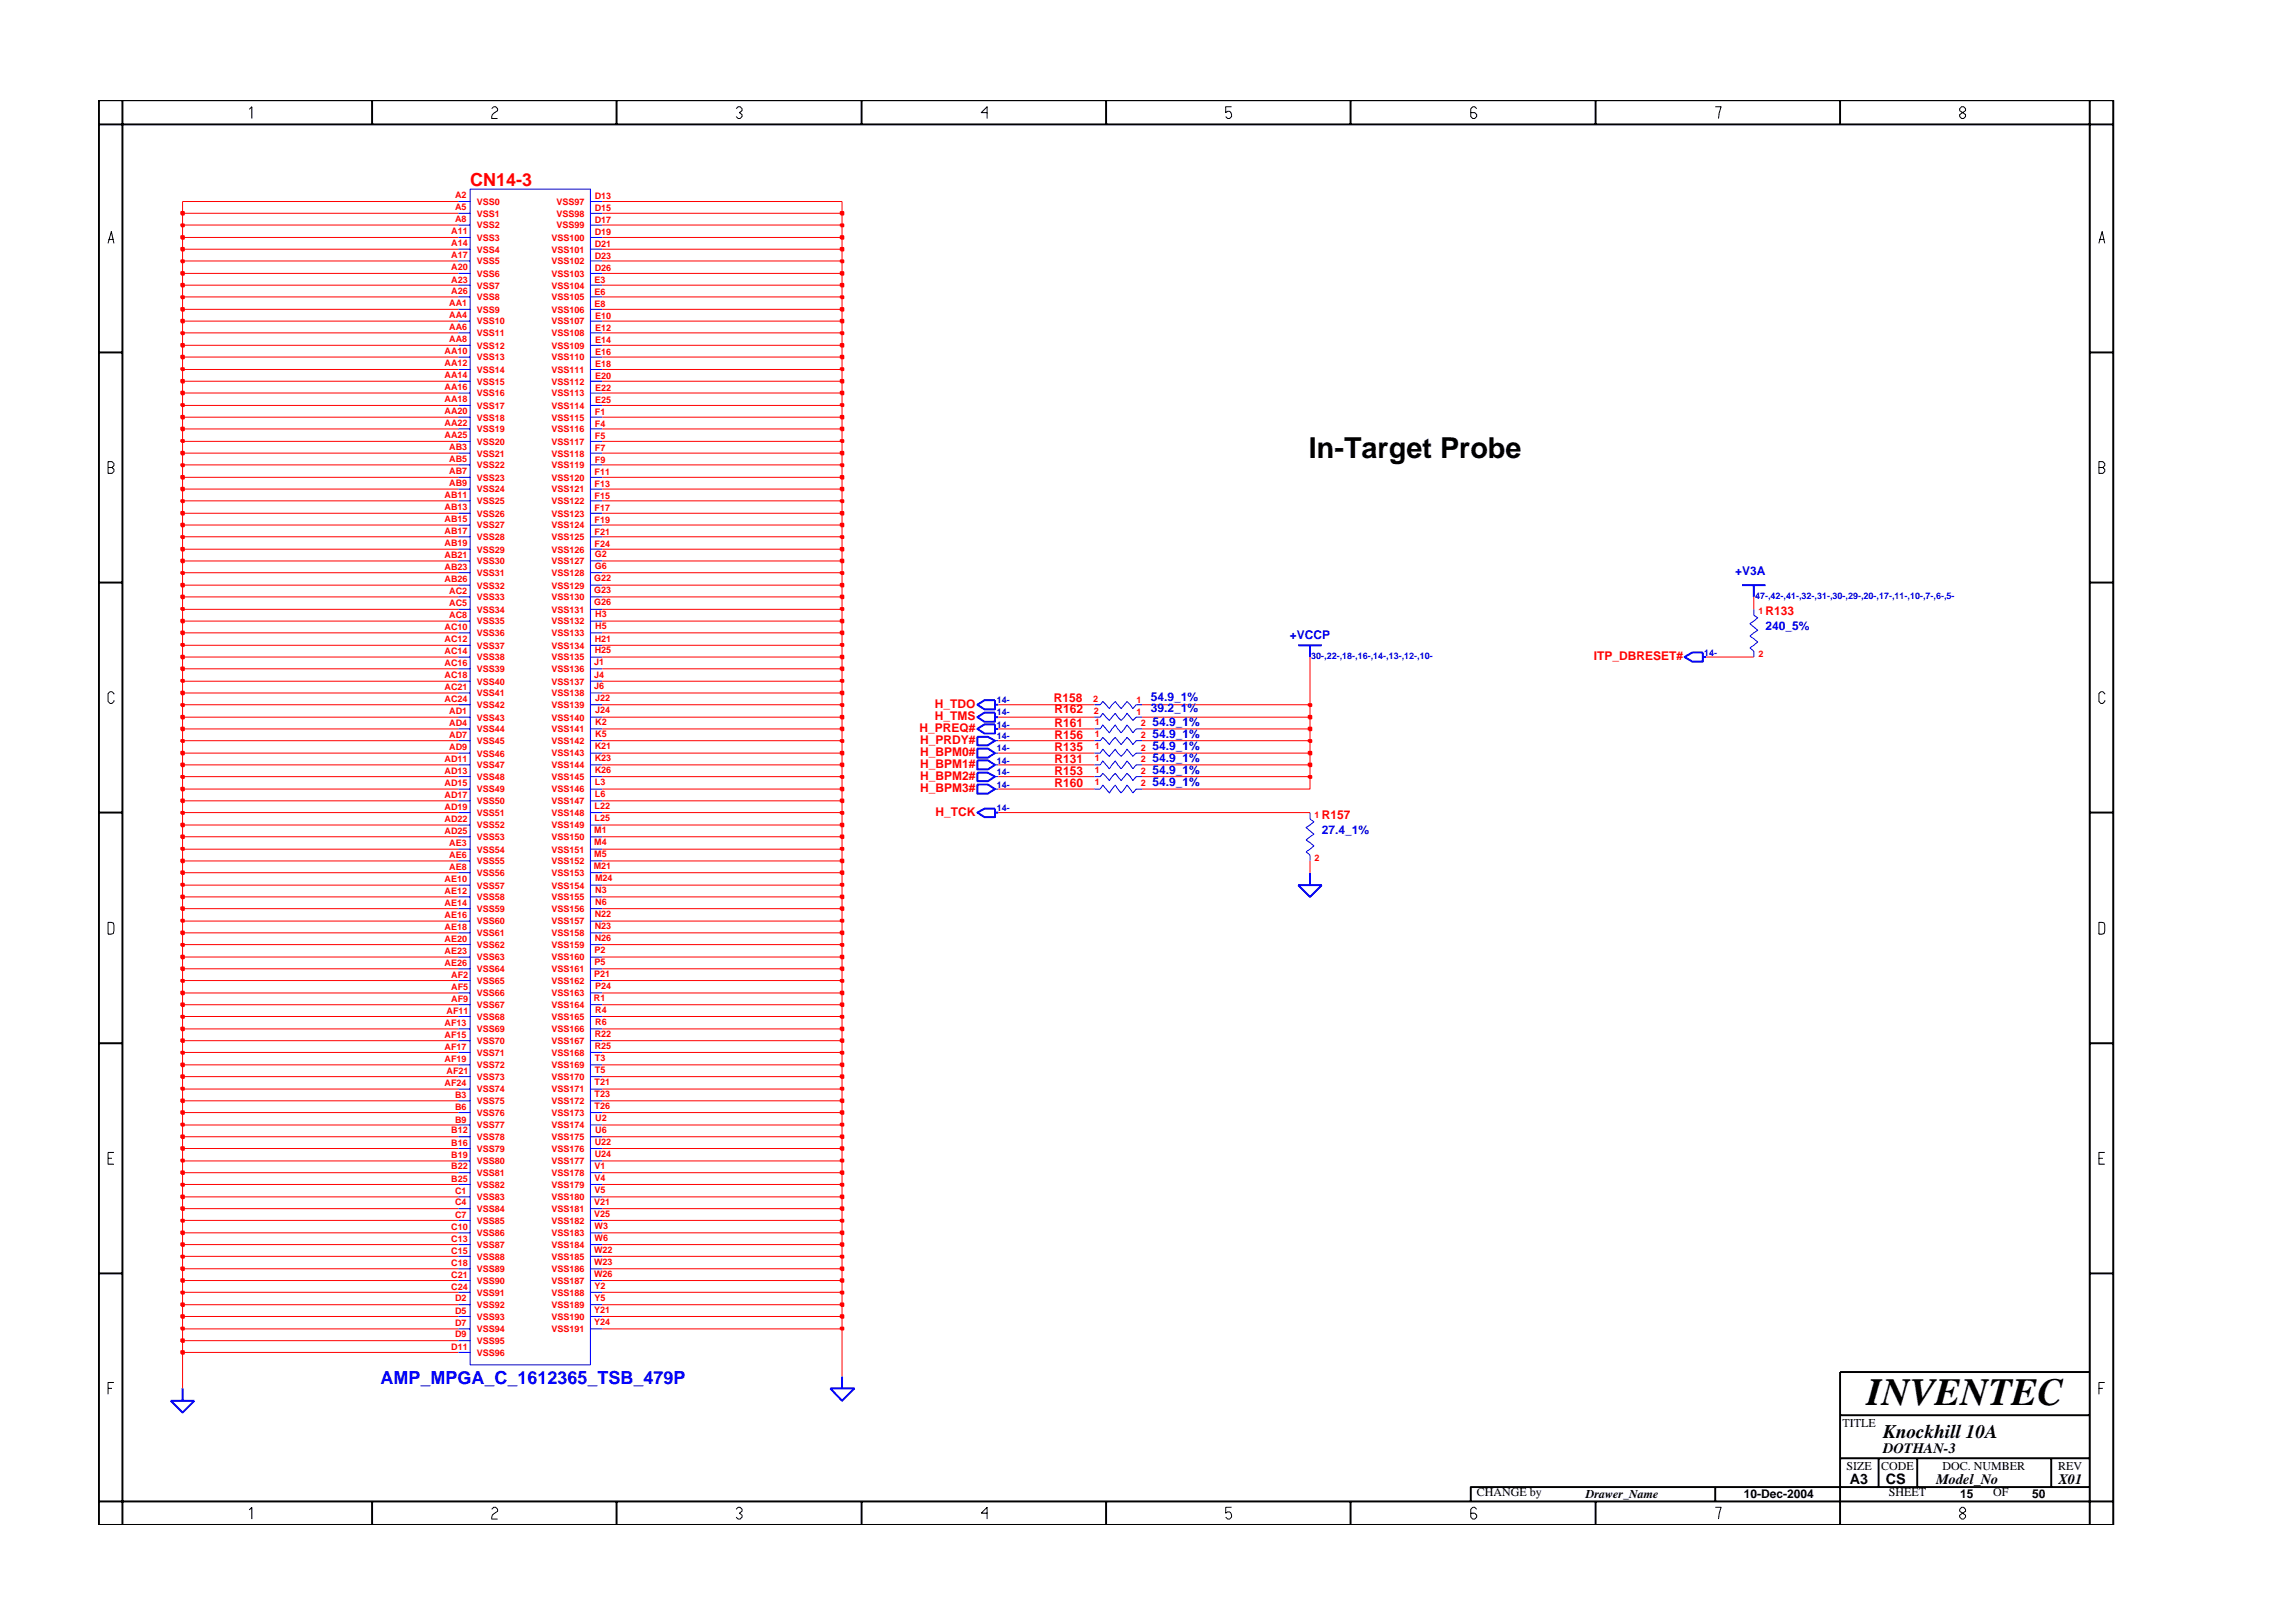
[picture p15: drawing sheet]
<svg xmlns="http://www.w3.org/2000/svg" width="297mm" height="210mm" viewBox="0 0 297 210" stroke-linecap="round" stroke-linejoin="round" font-family="sans-serif">
<defs><g id="words">
<text font-size="5" x="241.8" y="182">INVENTEC</text>
<text font-size="3.7" x="169.6" y="59.3">In-Target Probe</text>
<text font-size="2.5" x="244" y="186.3">Knockhill 10A</text>
<text font-size="2.3" fill="#f00" x="60.9" y="24.2">CN14-3</text>
<text font-size="2.3" fill="#00f" x="49.3" y="179.3">AMP_MPGA_C_1612365_TSB_479P</text>
<g font-size="1.9">
<text x="244" y="188.2">DOTHAN-3</text>
<text x="239.6" y="192.2">A3</text>
<text x="244.3" y="192.3">CS</text>
<text x="250.8" y="192.2">Model_No</text>
<text x="266.6" y="192.2">X01</text>
</g>
<g font-size="1.6" fill="#00f">
<text x="224.8" y="74.4">+V3A</text>
<text x="167.1" y="82.7">+VCCP</text>
<text x="228.7" y="81.6">240_5%</text>
<text x="149.1" y="90.9">54.9_1%</text>
<text x="149.1" y="92.3">39.2_1%</text>
<text x="149.3" y="95.6">54.9_1%</text>
<text x="149.3" y="94.1">54.9_1%</text>
<text x="149.3" y="101.9">54.9_1%</text>
<text x="149.3" y="98.7">54.9_1%</text>
<text x="149.3" y="100.3">54.9_1%</text>
<text x="149.3" y="97.2">54.9_1%</text>
<text x="171.2" y="108.1">27.4_1%</text>
</g>
<g font-size="1.6" fill="#f00">
<text x="228.7" y="79.7">R133</text>
<text x="206.5" y="85.5">ITP_DBRESET#</text>
<text x="119.1" y="94.8">H_PREQ#</text>
<text x="121.1" y="91.7">H_TDO</text>
<text x="121.1" y="93.2">H_TMS</text>
<text x="136.5" y="90.9">R158</text>
<text x="136.6" y="95.7">R156</text>
<text x="136.6" y="94.2">R161</text>
<text x="136.6" y="92.4">R162</text>
<text x="119.2" y="96.4">H_PRDY#</text>
<text x="119.2" y="97.9">H_BPM0#</text>
<text x="119.2" y="99.5">H_BPM1#</text>
<text x="119.2" y="101">H_BPM2#</text>
<text x="136.6" y="98.8">R131</text>
<text x="136.6" y="102">R160</text>
<text x="136.6" y="100.4">R153</text>
<text x="136.6" y="97.3">R135</text>
<text x="119.2" y="102.6">H_BPM3#</text>
<text x="121.2" y="105.7">H_TCK</text>
<text x="171.2" y="106.1">R157</text>
</g>
<g font-size="1.6">
<text x="238.7" y="184.8">TITLE</text>
<text x="239.2" y="190.4">SIZE</text>
<text x="243.7" y="190.4">CODE</text>
<text x="251.6" y="190.4">DOC. NUMBER</text>
<text x="266.6" y="190.4">REV</text>
<text x="191.3" y="193.9">CHANGE by</text>
<text x="205.4" y="194.1">Drawer_Name</text>
<text x="225.9" y="194.1">10-Dec-2004</text>
<text x="244.7" y="193.9">SHEET</text>
<text x="253.9" y="194.1">15</text>
<text x="258.2" y="193.9">OF</text>
<text x="263.3" y="194.1">50</text>
</g>
<g font-size="1.2" fill="#f00">
<text x="59" y="25.7">A2</text>
<text x="59" y="27.2">A5</text>
<text x="59" y="28.8">A8</text>
<text x="61.8" y="26.5">VSS0</text>
<text x="61.8" y="28.1">VSS1</text>
<text x="61.8" y="29.6">VSS2</text>
<text x="72.1" y="26.5">VSS97</text>
<text x="72.1" y="28.1">VSS98</text>
<text x="72.1" y="29.6">VSS99</text>
<text x="77.1" y="25.8">D13</text>
<text x="77.1" y="27.3">D15</text>
<text x="77.1" y="28.9">D17</text>
<text x="58.4" y="33.5">A17</text>
<text x="58.4" y="31.9">A14</text>
<text x="58.4" y="30.3">A11</text>
<text x="58.4" y="35">A20</text>
<text x="61.8" y="34.2">VSS5</text>
<text x="61.8" y="32.7">VSS4</text>
<text x="61.8" y="31.2">VSS3</text>
<text x="61.8" y="35.9">VSS6</text>
<text x="71.4" y="34.2">VSS102</text>
<text x="71.4" y="35.9">VSS103</text>
<text x="71.4" y="31.2">VSS100</text>
<text x="71.4" y="32.7">VSS101</text>
<text x="77.1" y="32">D21</text>
<text x="77.1" y="33.6">D23</text>
<text x="77.1" y="35.1">D26</text>
<text x="77.1" y="30.5">D19</text>
<text x="58.2" y="41.3">AA4</text>
<text x="58.2" y="39.7">AA1</text>
<text x="58.4" y="38.1">A26</text>
<text x="58.4" y="36.6">A23</text>
<text x="61.8" y="38.9">VSS8</text>
<text x="61.8" y="37.4">VSS7</text>
<text x="61.8" y="40.5">VSS9</text>
<text x="71.4" y="37.4">VSS104</text>
<text x="71.4" y="38.9">VSS105</text>
<text x="71.4" y="40.5">VSS106</text>
<text x="77" y="36.6">E3</text>
<text x="77" y="38.2">E6</text>
<text x="77" y="39.8">E8</text>
<text x="77.1" y="41.3">E10</text>
<text x="57.6" y="47.4">AA12</text>
<text x="57.6" y="45.9">AA10</text>
<text x="58.2" y="44.3">AA8</text>
<text x="58.2" y="42.8">AA6</text>
<text x="61.8" y="45.2">VSS12</text>
<text x="61.8" y="46.7">VSS13</text>
<text x="61.8" y="43.6">VSS11</text>
<text x="61.8" y="42">VSS10</text>
<text x="71.4" y="42">VSS107</text>
<text x="71.4" y="43.6">VSS108</text>
<text x="71.4" y="45.2">VSS109</text>
<text x="71.4" y="46.7">VSS110</text>
<text x="77.1" y="45.9">E16</text>
<text x="77.1" y="47.6">E18</text>
<text x="77.1" y="42.9">E12</text>
<text x="77.1" y="44.4">E14</text>
<text x="57.6" y="53.6">AA20</text>
<text x="57.6" y="52.1">AA18</text>
<text x="57.6" y="49">AA14</text>
<text x="57.6" y="50.6">AA16</text>
<text x="61.8" y="48.3">VSS14</text>
<text x="61.8" y="53">VSS17</text>
<text x="61.8" y="51.4">VSS16</text>
<text x="61.8" y="49.8">VSS15</text>
<text x="71.4" y="48.3">VSS111</text>
<text x="71.4" y="49.8">VSS112</text>
<text x="71.4" y="51.4">VSS113</text>
<text x="71.4" y="53">VSS114</text>
<text x="77.1" y="53.7">F1</text>
<text x="77.1" y="49.1">E20</text>
<text x="77.1" y="50.6">E22</text>
<text x="77.1" y="52.2">E25</text>
<text x="57.6" y="55.2">AA22</text>
<text x="57.6" y="56.8">AA25</text>
<text x="58.2" y="58.3">AB3</text>
<text x="58.2" y="59.9">AB5</text>
<text x="61.8" y="56">VSS19</text>
<text x="61.8" y="57.6">VSS20</text>
<text x="61.8" y="59.1">VSS21</text>
<text x="61.8" y="54.5">VSS18</text>
<text x="71.4" y="54.5">VSS115</text>
<text x="71.4" y="56">VSS116</text>
<text x="71.4" y="57.6">VSS117</text>
<text x="71.4" y="59.1">VSS118</text>
<text x="77.1" y="55.3">F4</text>
<text x="77.1" y="56.9">F5</text>
<text x="77.1" y="58.4">F7</text>
<text x="57.6" y="64.5">AB11</text>
<text x="58.2" y="61.4">AB7</text>
<text x="58.2" y="62.9">AB9</text>
<text x="61.8" y="60.7">VSS22</text>
<text x="61.8" y="62.3">VSS23</text>
<text x="61.8" y="63.8">VSS24</text>
<text x="61.8" y="65.3">VSS25</text>
<text x="71.4" y="62.3">VSS120</text>
<text x="71.4" y="63.8">VSS121</text>
<text x="71.4" y="65.3">VSS122</text>
<text x="71.4" y="60.7">VSS119</text>
<text x="77" y="61.5">F11</text>
<text x="77" y="63.1">F13</text>
<text x="77" y="64.7">F15</text>
<text x="77.1" y="60">F9</text>
<text x="57.6" y="66.1">AB13</text>
<text x="57.6" y="67.7">AB15</text>
<text x="57.6" y="69.2">AB17</text>
<text x="57.6" y="70.7">AB19</text>
<text x="61.8" y="66.9">VSS26</text>
<text x="61.8" y="68.5">VSS27</text>
<text x="61.8" y="70">VSS28</text>
<text x="61.8" y="71.6">VSS29</text>
<text x="71.4" y="66.9">VSS123</text>
<text x="71.4" y="68.5">VSS124</text>
<text x="71.4" y="70">VSS125</text>
<text x="71.4" y="71.6">VSS126</text>
<text x="77" y="66.2">F17</text>
<text x="77" y="67.7">F19</text>
<text x="77" y="69.3">F21</text>
<text x="77" y="70.8">F24</text>
<text x="57.6" y="72.3">AB21</text>
<text x="57.6" y="73.9">AB23</text>
<text x="57.6" y="75.4">AB26</text>
<text x="58.2" y="77">AC2</text>
<text x="61.8" y="73.1">VSS30</text>
<text x="61.8" y="74.6">VSS31</text>
<text x="61.8" y="76.2">VSS32</text>
<text x="61.8" y="77.8">VSS33</text>
<text x="71.4" y="73.1">VSS127</text>
<text x="71.4" y="74.6">VSS128</text>
<text x="71.4" y="76.2">VSS129</text>
<text x="71.4" y="77.8">VSS130</text>
<text x="77" y="75.3">G22</text>
<text x="77" y="76.9">G23</text>
<text x="77" y="72.2">G2</text>
<text x="77" y="73.7">G6</text>
<text x="57.6" y="81.6">AC10</text>
<text x="57.6" y="83.2">AC12</text>
<text x="58.2" y="80">AC8</text>
<text x="58.2" y="78.5">AC5</text>
<text x="61.8" y="82.4">VSS36</text>
<text x="61.8" y="79.4">VSS34</text>
<text x="61.8" y="80.9">VSS35</text>
<text x="71.4" y="79.4">VSS131</text>
<text x="71.4" y="80.9">VSS132</text>
<text x="71.4" y="82.4">VSS133</text>
<text x="77" y="78.4">G26</text>
<text x="77.1" y="83.1">H21</text>
<text x="77.1" y="80">H3</text>
<text x="77.1" y="81.5">H5</text>
<text x="227.8" y="79.6">1</text>
<text x="57.6" y="84.7">AC14</text>
<text x="57.6" y="86.3">AC16</text>
<text x="57.6" y="87.8">AC18</text>
<text x="57.6" y="89.4">AC21</text>
<text x="61.8" y="84">VSS37</text>
<text x="61.8" y="85.6">VSS38</text>
<text x="61.8" y="87.1">VSS39</text>
<text x="61.8" y="88.7">VSS40</text>
<text x="71.4" y="84">VSS134</text>
<text x="71.4" y="85.6">VSS135</text>
<text x="71.4" y="87.1">VSS136</text>
<text x="71.4" y="88.7">VSS137</text>
<text x="77" y="86.2">J1</text>
<text x="77" y="87.8">J4</text>
<text x="77" y="89.3">J6</text>
<text x="77.1" y="84.6">H25</text>
<text x="227.8" y="85.1">2</text>
<text x="57.6" y="91">AC24</text>
<text x="58.2" y="92.5">AD1</text>
<text x="58.2" y="94">AD4</text>
<text x="58.2" y="95.6">AD7</text>
<text x="61.8" y="90.2">VSS41</text>
<text x="61.8" y="91.7">VSS42</text>
<text x="61.8" y="93.3">VSS43</text>
<text x="61.8" y="94.9">VSS44</text>
<text x="71.4" y="91.7">VSS139</text>
<text x="71.4" y="90.2">VSS138</text>
<text x="71.4" y="93.3">VSS140</text>
<text x="71.4" y="94.9">VSS141</text>
<text x="77.1" y="90.8">J22</text>
<text x="77.1" y="92.4">J24</text>
<text x="77.1" y="94">K2</text>
<text x="77.1" y="95.5">K5</text>
<text x="141.6" y="90.9">2</text>
<text x="141.7" y="92.5">2</text>
<text x="141.8" y="95.5">1</text>
<text x="141.8" y="94">1</text>
<text x="147.2" y="92.7">1</text>
<text x="147.2" y="91.1">1</text>
<text x="147.8" y="95.6">2</text>
<text x="147.8" y="94.1">2</text>
<text x="57.6" y="98.7">AD11</text>
<text x="57.6" y="100.3">AD13</text>
<text x="57.6" y="101.8">AD15</text>
<text x="58.2" y="97.1">AD9</text>
<text x="61.8" y="96.4">VSS45</text>
<text x="61.8" y="98">VSS46</text>
<text x="61.8" y="99.5">VSS47</text>
<text x="61.8" y="101.1">VSS48</text>
<text x="71.4" y="96.4">VSS142</text>
<text x="71.4" y="98">VSS143</text>
<text x="71.4" y="99.5">VSS144</text>
<text x="71.4" y="101.1">VSS145</text>
<text x="77.1" y="97.1">K21</text>
<text x="77.1" y="98.6">K23</text>
<text x="77.1" y="100.1">K26</text>
<text x="77.1" y="101.7">L3</text>
<text x="141.8" y="98.6">1</text>
<text x="141.8" y="97.1">1</text>
<text x="141.8" y="100.1">1</text>
<text x="141.8" y="101.7">1</text>
<text x="147.8" y="98.7">2</text>
<text x="147.8" y="97.2">2</text>
<text x="147.8" y="100.3">2</text>
<text x="147.8" y="101.9">2</text>
<text x="57.6" y="103.4">AD17</text>
<text x="57.6" y="104.9">AD19</text>
<text x="57.6" y="106.5">AD22</text>
<text x="61.8" y="102.7">VSS49</text>
<text x="61.8" y="104.2">VSS50</text>
<text x="61.8" y="105.7">VSS51</text>
<text x="61.8" y="107.3">VSS52</text>
<text x="71.4" y="102.7">VSS146</text>
<text x="71.4" y="104.2">VSS147</text>
<text x="71.4" y="105.7">VSS148</text>
<text x="71.4" y="107.3">VSS149</text>
<text x="77" y="107.9">M1</text>
<text x="77" y="104.8">L22</text>
<text x="77" y="106.4">L25</text>
<text x="77.1" y="103.3">L6</text>
<text x="170.3" y="106">1</text>
<text x="57.6" y="108.1">AD25</text>
<text x="58.2" y="109.6">AE3</text>
<text x="58.2" y="111.1">AE6</text>
<text x="58.2" y="112.7">AE8</text>
<text x="61.8" y="108.8">VSS53</text>
<text x="61.8" y="110.4">VSS54</text>
<text x="61.8" y="112">VSS55</text>
<text x="61.8" y="113.5">VSS56</text>
<text x="71.4" y="108.8">VSS150</text>
<text x="71.4" y="110.4">VSS151</text>
<text x="71.4" y="112">VSS152</text>
<text x="71.4" y="113.5">VSS153</text>
<text x="76.9" y="112.6">M21</text>
<text x="77" y="109.4">M4</text>
<text x="77" y="111.1">M5</text>
<text x="170.3" y="111.5">2</text>
<text x="57.6" y="114.2">AE10</text>
<text x="57.6" y="115.8">AE12</text>
<text x="57.6" y="117.4">AE14</text>
<text x="57.6" y="118.9">AE16</text>
<text x="61.8" y="115.1">VSS57</text>
<text x="61.8" y="116.6">VSS58</text>
<text x="61.8" y="118.2">VSS59</text>
<text x="61.8" y="119.8">VSS60</text>
<text x="71.4" y="115.1">VSS154</text>
<text x="71.4" y="116.6">VSS155</text>
<text x="71.4" y="118.2">VSS156</text>
<text x="71.4" y="119.8">VSS157</text>
<text x="77.1" y="118.8">N22</text>
<text x="77.1" y="114.2">M24</text>
<text x="77.1" y="115.7">N3</text>
<text x="77.1" y="117.2">N6</text>
<text x="57.6" y="123.6">AE23</text>
<text x="57.6" y="125.1">AE26</text>
<text x="57.6" y="120.4">AE18</text>
<text x="57.6" y="122">AE20</text>
<text x="61.8" y="125.9">VSS64</text>
<text x="61.8" y="121.3">VSS61</text>
<text x="61.8" y="122.8">VSS62</text>
<text x="61.8" y="124.4">VSS63</text>
<text x="71.4" y="121.3">VSS158</text>
<text x="71.4" y="122.8">VSS159</text>
<text x="71.4" y="124.4">VSS160</text>
<text x="71.4" y="125.9">VSS161</text>
<text x="77" y="123.5">P2</text>
<text x="77" y="125">P5</text>
<text x="77.1" y="120.4">N23</text>
<text x="77.1" y="121.9">N26</text>
<text x="57.9" y="131.3">AF11</text>
<text x="58.4" y="126.7">AF2</text>
<text x="58.4" y="128.2">AF5</text>
<text x="58.4" y="129.8">AF9</text>
<text x="61.8" y="127.5">VSS65</text>
<text x="61.8" y="129.1">VSS66</text>
<text x="61.8" y="130.6">VSS67</text>
<text x="71.4" y="130.6">VSS164</text>
<text x="71.4" y="127.5">VSS162</text>
<text x="71.4" y="129.1">VSS163</text>
<text x="76.9" y="129.7">R1</text>
<text x="76.9" y="126.6">P21</text>
<text x="77.1" y="131.2">R4</text>
<text x="77.1" y="128.2">P24</text>
<text x="57.6" y="132.9">AF13</text>
<text x="57.6" y="134.5">AF15</text>
<text x="57.6" y="136">AF17</text>
<text x="57.6" y="137.5">AF19</text>
<text x="61.8" y="132.1">VSS68</text>
<text x="61.8" y="133.7">VSS69</text>
<text x="61.8" y="135.3">VSS70</text>
<text x="61.8" y="136.8">VSS71</text>
<text x="71.4" y="132.1">VSS165</text>
<text x="71.4" y="133.7">VSS166</text>
<text x="71.4" y="135.3">VSS167</text>
<text x="71.4" y="136.8">VSS168</text>
<text x="77.1" y="134.3">R22</text>
<text x="77.1" y="135.9">R25</text>
<text x="77.1" y="137.5">T3</text>
<text x="77.1" y="132.8">R6</text>
<text x="57.6" y="140.7">AF24</text>
<text x="57.9" y="139.1">AF21</text>
<text x="59" y="142.2">B3</text>
<text x="59" y="143.8">B6</text>
<text x="61.8" y="143">VSS75</text>
<text x="61.8" y="138.4">VSS72</text>
<text x="61.8" y="139.9">VSS73</text>
<text x="61.8" y="141.5">VSS74</text>
<text x="71.4" y="138.4">VSS169</text>
<text x="71.4" y="139.9">VSS170</text>
<text x="71.4" y="141.5">VSS171</text>
<text x="71.4" y="143">VSS172</text>
<text x="77" y="140.5">T21</text>
<text x="77" y="142.1">T23</text>
<text x="77" y="143.7">T26</text>
<text x="77.1" y="139">T5</text>
<text x="58.4" y="146.8">B12</text>
<text x="58.4" y="148.4">B16</text>
<text x="58.4" y="150">B19</text>
<text x="59" y="145.5">B9</text>
<text x="61.8" y="144.6">VSS76</text>
<text x="61.8" y="146.2">VSS77</text>
<text x="61.8" y="147.7">VSS78</text>
<text x="61.8" y="149.2">VSS79</text>
<text x="71.4" y="144.6">VSS173</text>
<text x="71.4" y="146.2">VSS174</text>
<text x="71.4" y="147.7">VSS175</text>
<text x="71.4" y="149.2">VSS176</text>
<text x="77.1" y="148.3">U22</text>
<text x="77.1" y="149.9">U24</text>
<text x="77.1" y="145.3">U2</text>
<text x="77.1" y="146.8">U6</text>
<text x="58.4" y="151.5">B22</text>
<text x="58.4" y="153.1">B25</text>
<text x="59" y="154.6">C1</text>
<text x="61.8" y="150.8">VSS80</text>
<text x="61.8" y="152.4">VSS81</text>
<text x="61.8" y="153.9">VSS82</text>
<text x="61.8" y="155.5">VSS83</text>
<text x="71.4" y="155.5">VSS180</text>
<text x="71.4" y="150.8">VSS177</text>
<text x="71.4" y="152.4">VSS178</text>
<text x="71.4" y="153.9">VSS179</text>
<text x="77" y="153">V4</text>
<text x="77" y="154.6">V5</text>
<text x="77" y="151.4">V1</text>
<text x="58.4" y="159.3">C10</text>
<text x="58.4" y="160.9">C13</text>
<text x="59" y="156.2">C4</text>
<text x="59" y="157.8">C7</text>
<text x="61.8" y="157">VSS84</text>
<text x="61.8" y="158.5">VSS85</text>
<text x="61.8" y="160.1">VSS86</text>
<text x="61.8" y="161.7">VSS87</text>
<text x="71.4" y="157">VSS181</text>
<text x="71.4" y="158.5">VSS182</text>
<text x="71.4" y="160.1">VSS183</text>
<text x="71.4" y="161.7">VSS184</text>
<text x="76.9" y="156.1">V21</text>
<text x="76.9" y="157.6">V25</text>
<text x="77" y="159.2">W3</text>
<text x="77" y="160.8">W6</text>
<text x="58.4" y="162.4">C15</text>
<text x="58.4" y="163.9">C18</text>
<text x="58.4" y="165.6">C21</text>
<text x="58.4" y="167.1">C24</text>
<text x="61.8" y="163.2">VSS88</text>
<text x="61.8" y="164.8">VSS89</text>
<text x="61.8" y="166.3">VSS90</text>
<text x="61.8" y="167.9">VSS91</text>
<text x="71.4" y="163.2">VSS185</text>
<text x="71.4" y="164.8">VSS186</text>
<text x="71.4" y="166.3">VSS187</text>
<text x="71.4" y="167.9">VSS188</text>
<text x="77" y="162.3">W22</text>
<text x="77" y="163.9">W23</text>
<text x="77" y="165.4">W26</text>
<text x="77" y="166.9">Y2</text>
<text x="59" y="170.2">D5</text>
<text x="59" y="171.7">D7</text>
<text x="59" y="173.3">D9</text>
<text x="59" y="168.6">D2</text>
<text x="61.8" y="172.6">VSS94</text>
<text x="61.8" y="169.5">VSS92</text>
<text x="61.8" y="171">VSS93</text>
<text x="71.4" y="171">VSS190</text>
<text x="71.4" y="172.6">VSS191</text>
<text x="71.4" y="169.5">VSS189</text>
<text x="76.9" y="170.1">Y21</text>
<text x="76.9" y="171.6">Y24</text>
<text x="77" y="168.5">Y5</text>
<text x="58.4" y="174.9">D11</text>
<text x="61.8" y="174.1">VSS95</text>
<text x="61.8" y="175.6">VSS96</text>
</g>
<g font-size="1.2" fill="#00f">
<text x="227.4" y="77.6">47-,42-,41-,32-,31-,30-,29-,20-,17-,11-,10-,7-,6-,5-</text>
<text x="169.9" y="85.4">30-,22-,18-,16-,14-,13-,12-,10-</text>
<text x="220.8" y="84.9">14-</text>
<text x="129.1" y="95.8">14-</text>
<text x="129.1" y="92.7">14-</text>
<text x="129.1" y="94.3">14-</text>
<text x="129.1" y="91.1">14-</text>
<text x="129.1" y="97.3">14-</text>
<text x="129.1" y="98.9">14-</text>
<text x="129.1" y="100.4">14-</text>
<text x="129.1" y="105.1">14-</text>
<text x="129.1" y="102.1">14-</text>
</g>
</g></defs>
<g fill="none" stroke="#00f" stroke-width=".25">
<path d="M225.7 75.8h3M227.2 75.8v1.5M126.6 91.3l.9-.6h1.4v1.2h-1.4zM126.6 92.9l.9-.6h1.4v1.2h-1.4zM126.6 94.4l.9-.6h1.4v1.2h-1.4zM126.6 95.4h1.4l.9 .6-.9 .5h-1.4zM126.6 97h1.4l.9 .6-.9 .6h-1.4zM126.6 98.5h1.4l.9 .6-.9 .6h-1.4zM128.9 91.3h.4M128.9 92.9h.4M128.9 94.4h.4M168.2 83.6h3"/>
<path d="M169.7 83.6v1.5M218.2 85.1l1-.6h1.4v1.2h-1.4zM220.6 85.1h.4M126.6 105.3l.9-.5h1.4v1.1h-1.4zM126.6 100.1h1.4l.9 .5-.9 .6h-1.4zM126.6 101.6h1.4l.9 .6-.9 .6h-1.4zM128.9 105.3h.4M168.2 114.7h3l-1.5 1.5zM169.7 113.1v1.6M23.7 179.9v1.6M107.6 179.9h3.1l-1.6 1.6zM109.1 178.3v1.6"/>
<path d="M22.1 181.5h3.1l-1.5 1.5z"/>
</g>
<g fill="none" stroke="#00f" stroke-width=".13">
<path d="M59.4 26.1h1.5M59.4 27.6h1.5M59.4 29.2h1.5M59.4 30.8h1.5M59.4 32.3h1.5M59.4 33.8h1.5M59.4 35.4h1.5M59.4 36.9h1.5M59.4 38.5h1.5M60.9 24.5h15.6v152.3h-15.6zM76.5 26.1h1.5M76.5 27.6h1.5"/>
<path d="M76.5 29.2h1.5M76.5 30.8h1.5M76.5 32.3h1.5M76.5 33.8h1.5M76.5 35.4h1.5M76.5 36.9h1.5M76.5 38.5h1.5M59.4 40.1h1.5M59.4 41.6h1.5M59.4 43.1h1.5M59.4 44.7h1.5M59.4 46.3h1.5"/>
<path d="M59.4 47.9h1.5M59.4 49.4h1.5M59.4 50.9h1.5M59.4 52.5h1.5M59.4 54h1.5M59.4 55.6h1.5M59.4 57.2h1.5M59.4 58.7h1.5M76.5 40.1h1.5M76.5 41.6h1.5M76.5 43.1h1.5M76.5 44.7h1.5"/>
<path d="M76.5 46.3h1.5M76.5 47.9h1.5M76.5 49.4h1.5M76.5 50.9h1.5M76.5 52.5h1.5M76.5 54h1.5M76.5 55.6h1.5M76.5 57.2h1.5M76.5 58.7h1.5M59.4 60.2h1.5M59.4 61.8h1.5M59.4 63.4h1.5"/>
<path d="M59.4 64.9h1.5M59.4 66.5h1.5M59.4 68h1.5M59.4 69.5h1.5M59.4 71.1h1.5M59.4 72.7h1.5M59.4 74.2h1.5M59.4 75.8h1.5M59.4 77.3h1.5M59.4 78.9h1.5M76.5 60.2h1.5M76.5 61.8h1.5"/>
<path d="M76.5 63.4h1.5M76.5 64.9h1.5M76.5 66.5h1.5M76.5 68h1.5M76.5 69.5h1.5M76.5 71.1h1.5M76.5 72.7h1.5M76.5 74.2h1.5M76.5 75.8h1.5M76.5 77.3h1.5M76.5 78.9h1.5M227.2 78.9v.8l.5 .3-1 .8 1 .8-1 .8 1 .8-1 .7 .5 .5v.7"/>
<path d="M59.4 91.3h1.5M59.4 80.5h1.5M59.4 82h1.5M59.4 83.6h1.5M59.4 85.1h1.5M59.4 86.6h1.5M59.4 88.3h1.5M59.4 89.8h1.5M59.4 92.9h1.5M59.4 94.4h1.5M59.4 96h1.5M59.4 97.6h1.5"/>
<path d="M59.4 99.1h1.5M76.5 91.3h1.5M76.5 80.5h1.5M76.5 82h1.5M76.5 83.6h1.5M76.5 85.1h1.5M76.5 86.6h1.5M76.5 88.3h1.5M76.5 89.8h1.5M76.5 92.9h1.5M76.5 94.4h1.5M76.5 96h1.5"/>
<path d="M76.5 97.6h1.5M76.5 99.1h1.5M128.9 96h.4M128.9 97.6h.4M128.9 99.1h.4M141.8 91.3h.7l.4-.4 .8 .9 .8-.9 .7 .9 .8-.9 .8 .9 .4-.5h.7M141.8 92.9h.7l.4-.5 .8 .9 .8-.9 .7 .9 .8-.9 .8 .9 .4-.4h.7M141.8 94.4h.7l.4-.5 .8 1 .8-1 .7 1 .8-1 .8 1 .4-.5h.7M141.8 96h.7l.4-.5 .8 1 .8-1 .7 1 .8-1 .8 1 .4-.5h.7M141.8 97.6h.7l.4-.5 .8 .9 .8-.9 .7 .9 .8-.9 .8 .9 .4-.4h.7M141.8 99.1h.7l.4-.5 .8 1 .8-1 .7 1 .8-1 .8 1 .4-.5h.7M59.4 102.2h1.5"/>
<path d="M59.4 100.6h1.5M59.4 103.7h1.5M59.4 105.3h1.5M59.4 106.9h1.5M59.4 108.4h1.5M59.4 110h1.5M59.4 111.5h1.5M59.4 113.1h1.5M59.4 114.7h1.5M59.4 116.2h1.5M59.4 117.7h1.5M59.4 119.3h1.5"/>
<path d="M76.5 102.2h1.5M76.5 100.6h1.5M76.5 103.7h1.5M76.5 105.3h1.5M76.5 106.9h1.5M76.5 108.4h1.5M76.5 110h1.5M76.5 111.5h1.5M76.5 113.1h1.5M76.5 114.7h1.5M76.5 116.2h1.5M76.5 117.7h1.5"/>
<path d="M76.5 119.3h1.5M128.9 102.2h.4M128.9 100.6h.4M141.8 102.2h.7l.4-.5 .8 1 .8-1 .7 1 .8-1 .8 1 .4-.5h.7M141.8 100.6h.7l.4-.4 .8 .9 .8-.9 .7 .9 .8-.9 .8 .9 .4-.5h.7M169.7 105.3v.8l.5 .4-1 .7 1 .9-1 .7 1 .8-1 .7 .5 .5v.7M59.4 120.8h1.5M59.4 122.4h1.5M59.4 124h1.5M59.4 125.5h1.5M59.4 127h1.5M59.4 128.6h1.5"/>
<path d="M59.4 130.2h1.5M59.4 131.7h1.5M59.4 133.3h1.5M59.4 134.8h1.5M59.4 136.3h1.5M59.4 138h1.5M59.4 139.5h1.5M76.5 120.8h1.5M76.5 122.4h1.5M76.5 124h1.5M76.5 125.5h1.5M76.5 127h1.5"/>
<path d="M76.5 128.6h1.5M76.5 130.2h1.5M76.5 131.7h1.5M76.5 133.3h1.5M76.5 134.8h1.5M76.5 136.3h1.5M76.5 138h1.5M76.5 139.5h1.5M59.4 141.1h1.5M59.4 142.6h1.5M59.4 144.1h1.5M59.4 145.7h1.5"/>
<path d="M59.4 147.3h1.5M59.4 148.8h1.5M59.4 150.4h1.5M59.4 151.9h1.5M59.4 153.4h1.5M59.4 155.1h1.5M59.4 156.6h1.5M59.4 158.1h1.5M59.4 159.7h1.5M76.5 141.1h1.5M76.5 142.6h1.5M76.5 144.1h1.5"/>
<path d="M76.5 145.7h1.5M76.5 147.3h1.5M76.5 148.8h1.5M76.5 150.4h1.5M76.5 151.9h1.5M76.5 153.4h1.5M76.5 155.1h1.5M76.5 156.6h1.5M76.5 158.1h1.5M76.5 159.7h1.5M59.4 161.2h1.5M59.4 162.8h1.5"/>
<path d="M59.4 164.4h1.5M59.4 165.9h1.5M59.4 167.4h1.5M59.4 169h1.5M59.4 170.5h1.5M59.4 172.2h1.5M59.4 173.7h1.5M59.4 175.2h1.5M76.5 161.2h1.5M76.5 162.8h1.5M76.5 164.4h1.5M76.5 165.9h1.5"/>
<path d="M76.5 167.4h1.5M76.5 169h1.5M76.5 170.5h1.5M76.5 172.2h1.5"/>
</g>
<path d="M23.7 175.2v4.7M109.1 172.2v6.1" fill="none" stroke="#f00" stroke-width=".13"/>
<path d="M23.5 175h.3v.4h-.3z" fill="#8e2323"/>
<path d="M23.5 175h.3v.4h-.3z" fill="none" stroke="#f00" stroke-width=".25"/>
<path d="M23.7 173.7v1.5h35.7" fill="none" stroke="#f00" stroke-width=".13"/>
<path d="M23.5 173.5h.3v.3h-.3z" fill="#8e2323"/>
<path d="M23.5 173.5h.3v.3h-.3z" fill="none" stroke="#f00" stroke-width=".25"/>
<path d="M23.7 172.2v1.5h35.7" fill="none" stroke="#f00" stroke-width=".13"/>
<path d="M23.5 172h.3v.2h-.3z" fill="#8e2323"/>
<path d="M23.5 172h.3v.2h-.3z" fill="none" stroke="#f00" stroke-width=".25"/>
<path d="M23.7 170.5v1.7h35.7M78 172.2h31.1" fill="none" stroke="#f00" stroke-width=".13"/>
<path d="M108.9 172h.3v.2h-.3z" fill="#8e2323"/>
<path d="M108.9 172h.3v.2h-.3z" fill="none" stroke="#f00" stroke-width=".25"/>
<path d="M109.1 170.5v1.7" fill="none" stroke="#f00" stroke-width=".13"/>
<path d="M23.5 170.4h.3v.3h-.3z" fill="#8e2323"/>
<path d="M23.5 170.4h.3v.3h-.3z" fill="none" stroke="#f00" stroke-width=".25"/>
<path d="M23.7 169v1.5h35.7M78 170.5h31.1" fill="none" stroke="#f00" stroke-width=".13"/>
<path d="M108.9 170.4h.3v.3h-.3z" fill="#8e2323"/>
<path d="M108.9 170.4h.3v.3h-.3z" fill="none" stroke="#f00" stroke-width=".25"/>
<path d="M109.1 169v1.5" fill="none" stroke="#f00" stroke-width=".13"/>
<path d="M23.5 168.9h.3v.3h-.3z" fill="#8e2323"/>
<path d="M23.5 168.9h.3v.3h-.3z" fill="none" stroke="#f00" stroke-width=".25"/>
<path d="M23.7 167.4v1.6h35.7M78 169h31.1" fill="none" stroke="#f00" stroke-width=".13"/>
<path d="M108.9 168.9h.3v.3h-.3z" fill="#8e2323"/>
<path d="M108.9 168.9h.3v.3h-.3z" fill="none" stroke="#f00" stroke-width=".25"/>
<path d="M109.1 167.4v1.6" fill="none" stroke="#f00" stroke-width=".13"/>
<path d="M23.5 167.3h.3v.3h-.3z" fill="#8e2323"/>
<path d="M23.5 167.3h.3v.3h-.3z" fill="none" stroke="#f00" stroke-width=".25"/>
<path d="M23.7 165.9v1.5h35.7M78 167.4h31.1" fill="none" stroke="#f00" stroke-width=".13"/>
<path d="M108.9 167.3h.3v.3h-.3z" fill="#8e2323"/>
<path d="M108.9 167.3h.3v.3h-.3z" fill="none" stroke="#f00" stroke-width=".25"/>
<path d="M109.1 165.9v1.5" fill="none" stroke="#f00" stroke-width=".13"/>
<path d="M23.5 165.7h.3v.4h-.3z" fill="#8e2323"/>
<path d="M23.5 165.7h.3v.4h-.3z" fill="none" stroke="#f00" stroke-width=".25"/>
<path d="M23.7 164.4v1.5h35.7M78 165.9h31.1" fill="none" stroke="#f00" stroke-width=".13"/>
<path d="M108.9 165.7h.3v.4h-.3z" fill="#8e2323"/>
<path d="M108.9 165.7h.3v.4h-.3z" fill="none" stroke="#f00" stroke-width=".25"/>
<path d="M109.1 164.4v1.5" fill="none" stroke="#f00" stroke-width=".13"/>
<path d="M23.5 164.2h.3v.3h-.3z" fill="#8e2323"/>
<path d="M23.5 164.2h.3v.3h-.3z" fill="none" stroke="#f00" stroke-width=".25"/>
<path d="M23.7 162.8v1.6h35.7M78 164.4h31.1" fill="none" stroke="#f00" stroke-width=".13"/>
<path d="M108.9 164.2h.3v.3h-.3z" fill="#8e2323"/>
<path d="M108.9 164.2h.3v.3h-.3z" fill="none" stroke="#f00" stroke-width=".25"/>
<path d="M109.1 162.8v1.6" fill="none" stroke="#f00" stroke-width=".13"/>
<path d="M23.5 162.7h.3v.2h-.3z" fill="#8e2323"/>
<path d="M23.5 162.7h.3v.2h-.3z" fill="none" stroke="#f00" stroke-width=".25"/>
<path d="M23.7 161.2v1.6h35.7M78 162.8h31.1" fill="none" stroke="#f00" stroke-width=".13"/>
<path d="M108.9 162.7h.3v.2h-.3z" fill="#8e2323"/>
<path d="M108.9 162.7h.3v.2h-.3z" fill="none" stroke="#f00" stroke-width=".25"/>
<path d="M109.1 161.2v1.6" fill="none" stroke="#f00" stroke-width=".13"/>
<path d="M23.5 161.1h.3v.3h-.3z" fill="#8e2323"/>
<path d="M23.5 161.1h.3v.3h-.3z" fill="none" stroke="#f00" stroke-width=".25"/>
<path d="M23.7 159.7v1.5h35.7M78 161.2h31.1" fill="none" stroke="#f00" stroke-width=".13"/>
<path d="M108.9 161.1h.3v.3h-.3z" fill="#8e2323"/>
<path d="M108.9 161.1h.3v.3h-.3z" fill="none" stroke="#f00" stroke-width=".25"/>
<path d="M109.1 159.7v1.5" fill="none" stroke="#f00" stroke-width=".13"/>
<path d="M23.5 159.5h.3v.4h-.3z" fill="#8e2323"/>
<path d="M23.5 159.5h.3v.4h-.3z" fill="none" stroke="#f00" stroke-width=".25"/>
<path d="M23.7 158.1v1.6h35.7M78 159.7h31.1" fill="none" stroke="#f00" stroke-width=".13"/>
<path d="M108.9 159.5h.3v.4h-.3z" fill="#8e2323"/>
<path d="M108.9 159.5h.3v.4h-.3z" fill="none" stroke="#f00" stroke-width=".25"/>
<path d="M109.1 158.1v1.6" fill="none" stroke="#f00" stroke-width=".13"/>
<path d="M23.5 158h.3v.3h-.3z" fill="#8e2323"/>
<path d="M23.5 158h.3v.3h-.3z" fill="none" stroke="#f00" stroke-width=".25"/>
<path d="M23.7 156.6v1.5h35.7M78 158.1h31.1" fill="none" stroke="#f00" stroke-width=".13"/>
<path d="M108.9 158h.3v.3h-.3z" fill="#8e2323"/>
<path d="M108.9 158h.3v.3h-.3z" fill="none" stroke="#f00" stroke-width=".25"/>
<path d="M109.1 156.6v1.5" fill="none" stroke="#f00" stroke-width=".13"/>
<path d="M23.5 156.4h.3v.3h-.3z" fill="#8e2323"/>
<path d="M23.5 156.4h.3v.3h-.3z" fill="none" stroke="#f00" stroke-width=".25"/>
<path d="M23.7 155.1v1.5h35.7M78 156.6h31.1" fill="none" stroke="#f00" stroke-width=".13"/>
<path d="M108.9 156.4h.3v.3h-.3z" fill="#8e2323"/>
<path d="M108.9 156.4h.3v.3h-.3z" fill="none" stroke="#f00" stroke-width=".25"/>
<path d="M109.1 155.1v1.5" fill="none" stroke="#f00" stroke-width=".13"/>
<path d="M23.5 154.9h.3v.3h-.3z" fill="#8e2323"/>
<path d="M23.5 154.9h.3v.3h-.3z" fill="none" stroke="#f00" stroke-width=".25"/>
<path d="M23.7 153.4v1.7h35.7M78 155.1h31.1" fill="none" stroke="#f00" stroke-width=".13"/>
<path d="M108.9 154.9h.3v.3h-.3z" fill="#8e2323"/>
<path d="M108.9 154.9h.3v.3h-.3z" fill="none" stroke="#f00" stroke-width=".25"/>
<path d="M109.1 153.4v1.7" fill="none" stroke="#f00" stroke-width=".13"/>
<path d="M23.5 153.4h.3v.2h-.3z" fill="#8e2323"/>
<path d="M23.5 153.4h.3v.2h-.3z" fill="none" stroke="#f00" stroke-width=".25"/>
<path d="M23.7 151.9v1.5h35.7M78 153.4h31.1" fill="none" stroke="#f00" stroke-width=".13"/>
<path d="M108.9 153.4h.3v.2h-.3z" fill="#8e2323"/>
<path d="M108.9 153.4h.3v.2h-.3z" fill="none" stroke="#f00" stroke-width=".25"/>
<path d="M109.1 151.9v1.5" fill="none" stroke="#f00" stroke-width=".13"/>
<path d="M23.5 151.8h.3v.3h-.3z" fill="#8e2323"/>
<path d="M23.5 151.8h.3v.3h-.3z" fill="none" stroke="#f00" stroke-width=".25"/>
<path d="M23.7 150.4v1.5h35.7M78 151.9h31.1" fill="none" stroke="#f00" stroke-width=".13"/>
<path d="M108.9 151.8h.3v.3h-.3z" fill="#8e2323"/>
<path d="M108.9 151.8h.3v.3h-.3z" fill="none" stroke="#f00" stroke-width=".25"/>
<path d="M109.1 150.4v1.5" fill="none" stroke="#f00" stroke-width=".13"/>
<path d="M23.5 150.2h.3v.3h-.3z" fill="#8e2323"/>
<path d="M23.5 150.2h.3v.3h-.3z" fill="none" stroke="#f00" stroke-width=".25"/>
<path d="M23.7 148.8v1.6h35.7M78 150.4h31.1" fill="none" stroke="#f00" stroke-width=".13"/>
<path d="M108.9 150.2h.3v.3h-.3z" fill="#8e2323"/>
<path d="M108.9 150.2h.3v.3h-.3z" fill="none" stroke="#f00" stroke-width=".25"/>
<path d="M109.1 148.8v1.6" fill="none" stroke="#f00" stroke-width=".13"/>
<path d="M23.5 148.6h.3v.4h-.3z" fill="#8e2323"/>
<path d="M23.5 148.6h.3v.4h-.3z" fill="none" stroke="#f00" stroke-width=".25"/>
<path d="M23.7 147.3v1.5h35.7M78 148.8h31.1" fill="none" stroke="#f00" stroke-width=".13"/>
<path d="M108.9 148.6h.3v.4h-.3z" fill="#8e2323"/>
<path d="M108.9 148.6h.3v.4h-.3z" fill="none" stroke="#f00" stroke-width=".25"/>
<path d="M109.1 147.3v1.5" fill="none" stroke="#f00" stroke-width=".13"/>
<path d="M23.5 147.1h.3v.3h-.3z" fill="#8e2323"/>
<path d="M23.5 147.1h.3v.3h-.3z" fill="none" stroke="#f00" stroke-width=".25"/>
<path d="M23.7 145.7v1.6h35.7M78 147.3h31.1" fill="none" stroke="#f00" stroke-width=".13"/>
<path d="M108.9 147.1h.3v.3h-.3z" fill="#8e2323"/>
<path d="M108.9 147.1h.3v.3h-.3z" fill="none" stroke="#f00" stroke-width=".25"/>
<path d="M109.1 145.7v1.6" fill="none" stroke="#f00" stroke-width=".13"/>
<path d="M23.5 145.6h.3v.2h-.3z" fill="#8e2323"/>
<path d="M23.5 145.6h.3v.2h-.3z" fill="none" stroke="#f00" stroke-width=".25"/>
<path d="M23.7 144.1v1.6h35.7M78 145.7h31.1" fill="none" stroke="#f00" stroke-width=".13"/>
<path d="M108.9 145.6h.3v.2h-.3z" fill="#8e2323"/>
<path d="M108.9 145.6h.3v.2h-.3z" fill="none" stroke="#f00" stroke-width=".25"/>
<path d="M109.1 144.1v1.6" fill="none" stroke="#f00" stroke-width=".13"/>
<path d="M23.5 144h.3v.3h-.3z" fill="#8e2323"/>
<path d="M23.5 144h.3v.3h-.3z" fill="none" stroke="#f00" stroke-width=".25"/>
<path d="M23.7 142.6v1.5h35.7M78 144.1h31.1" fill="none" stroke="#f00" stroke-width=".13"/>
<path d="M108.9 144h.3v.3h-.3z" fill="#8e2323"/>
<path d="M108.9 144h.3v.3h-.3z" fill="none" stroke="#f00" stroke-width=".25"/>
<path d="M109.1 142.6v1.5" fill="none" stroke="#f00" stroke-width=".13"/>
<path d="M23.5 142.4h.3v.4h-.3z" fill="#8e2323"/>
<path d="M23.5 142.4h.3v.4h-.3z" fill="none" stroke="#f00" stroke-width=".25"/>
<path d="M23.7 141.1v1.5h35.7M78 142.6h31.1" fill="none" stroke="#f00" stroke-width=".13"/>
<path d="M108.9 142.4h.3v.4h-.3z" fill="#8e2323"/>
<path d="M108.9 142.4h.3v.4h-.3z" fill="none" stroke="#f00" stroke-width=".25"/>
<path d="M109.1 141.1v1.5" fill="none" stroke="#f00" stroke-width=".13"/>
<path d="M23.5 140.9h.3v.3h-.3z" fill="#8e2323"/>
<path d="M23.5 140.9h.3v.3h-.3z" fill="none" stroke="#f00" stroke-width=".25"/>
<path d="M23.7 139.5v1.6h35.7M78 141.1h31.1" fill="none" stroke="#f00" stroke-width=".13"/>
<path d="M108.9 140.9h.3v.3h-.3z" fill="#8e2323"/>
<path d="M108.9 140.9h.3v.3h-.3z" fill="none" stroke="#f00" stroke-width=".25"/>
<path d="M109.1 139.5v1.6" fill="none" stroke="#f00" stroke-width=".13"/>
<path d="M23.5 139.3h.3v.3h-.3z" fill="#8e2323"/>
<path d="M23.5 139.3h.3v.3h-.3z" fill="none" stroke="#f00" stroke-width=".25"/>
<path d="M23.7 138v1.5h35.7M78 139.5h31.1" fill="none" stroke="#f00" stroke-width=".13"/>
<path d="M108.9 139.3h.3v.3h-.3z" fill="#8e2323"/>
<path d="M108.9 139.3h.3v.3h-.3z" fill="none" stroke="#f00" stroke-width=".25"/>
<path d="M109.1 138v1.5" fill="none" stroke="#f00" stroke-width=".13"/>
<path d="M23.5 137.8h.3v.3h-.3z" fill="#8e2323"/>
<path d="M23.5 137.8h.3v.3h-.3z" fill="none" stroke="#f00" stroke-width=".25"/>
<path d="M23.7 136.3v1.7h35.7M78 138h31.1" fill="none" stroke="#f00" stroke-width=".13"/>
<path d="M108.9 137.8h.3v.3h-.3z" fill="#8e2323"/>
<path d="M108.9 137.8h.3v.3h-.3z" fill="none" stroke="#f00" stroke-width=".25"/>
<path d="M109.1 136.3v1.7" fill="none" stroke="#f00" stroke-width=".13"/>
<path d="M23.5 136.3h.3v.2h-.3z" fill="#8e2323"/>
<path d="M23.5 136.3h.3v.2h-.3z" fill="none" stroke="#f00" stroke-width=".25"/>
<path d="M23.7 134.8v1.5h35.7M78 136.3h31.1" fill="none" stroke="#f00" stroke-width=".13"/>
<path d="M108.9 136.3h.3v.2h-.3z" fill="#8e2323"/>
<path d="M108.9 136.3h.3v.2h-.3z" fill="none" stroke="#f00" stroke-width=".25"/>
<path d="M109.1 134.8v1.5" fill="none" stroke="#f00" stroke-width=".13"/>
<path d="M23.5 134.6h.3v.4h-.3z" fill="#8e2323"/>
<path d="M23.5 134.6h.3v.4h-.3z" fill="none" stroke="#f00" stroke-width=".25"/>
<path d="M23.7 133.3v1.5h35.7M78 134.8h31.1" fill="none" stroke="#f00" stroke-width=".13"/>
<path d="M108.9 134.6h.3v.4h-.3z" fill="#8e2323"/>
<path d="M108.9 134.6h.3v.4h-.3z" fill="none" stroke="#f00" stroke-width=".25"/>
<path d="M109.1 133.3v1.5" fill="none" stroke="#f00" stroke-width=".13"/>
<path d="M23.5 133.1h.3v.4h-.3z" fill="#8e2323"/>
<path d="M23.5 133.1h.3v.4h-.3z" fill="none" stroke="#f00" stroke-width=".25"/>
<path d="M23.7 131.7v1.6h35.7M78 133.3h31.1" fill="none" stroke="#f00" stroke-width=".13"/>
<path d="M108.9 133.1h.3v.4h-.3z" fill="#8e2323"/>
<path d="M108.9 133.1h.3v.4h-.3z" fill="none" stroke="#f00" stroke-width=".25"/>
<path d="M109.1 131.7v1.6" fill="none" stroke="#f00" stroke-width=".13"/>
<path d="M23.5 131.6h.3v.3h-.3z" fill="#8e2323"/>
<path d="M23.5 131.6h.3v.3h-.3z" fill="none" stroke="#f00" stroke-width=".25"/>
<path d="M23.7 130.2v1.5h35.7M78 131.7h31.1" fill="none" stroke="#f00" stroke-width=".13"/>
<path d="M108.9 131.6h.3v.3h-.3z" fill="#8e2323"/>
<path d="M108.9 131.6h.3v.3h-.3z" fill="none" stroke="#f00" stroke-width=".25"/>
<path d="M109.1 130.2v1.5" fill="none" stroke="#f00" stroke-width=".13"/>
<path d="M23.5 130h.3v.3h-.3z" fill="#8e2323"/>
<path d="M23.5 130h.3v.3h-.3z" fill="none" stroke="#f00" stroke-width=".25"/>
<path d="M23.7 128.6v1.6h35.7M78 130.2h31.1" fill="none" stroke="#f00" stroke-width=".13"/>
<path d="M108.9 130h.3v.3h-.3z" fill="#8e2323"/>
<path d="M108.9 130h.3v.3h-.3z" fill="none" stroke="#f00" stroke-width=".25"/>
<path d="M109.1 128.6v1.6" fill="none" stroke="#f00" stroke-width=".13"/>
<path d="M23.5 128.5h.3v.3h-.3z" fill="#8e2323"/>
<path d="M23.5 128.5h.3v.3h-.3z" fill="none" stroke="#f00" stroke-width=".25"/>
<path d="M23.7 127v1.6h35.7M78 128.6h31.1" fill="none" stroke="#f00" stroke-width=".13"/>
<path d="M108.9 128.5h.3v.3h-.3z" fill="#8e2323"/>
<path d="M108.9 128.5h.3v.3h-.3z" fill="none" stroke="#f00" stroke-width=".25"/>
<path d="M109.1 127v1.6" fill="none" stroke="#f00" stroke-width=".13"/>
<path d="M23.5 126.9h.3v.3h-.3z" fill="#8e2323"/>
<path d="M23.5 126.9h.3v.3h-.3z" fill="none" stroke="#f00" stroke-width=".25"/>
<path d="M23.7 125.5v1.5h35.7M78 127h31.1" fill="none" stroke="#f00" stroke-width=".13"/>
<path d="M108.9 126.9h.3v.3h-.3z" fill="#8e2323"/>
<path d="M108.9 126.9h.3v.3h-.3z" fill="none" stroke="#f00" stroke-width=".25"/>
<path d="M109.1 125.5v1.5" fill="none" stroke="#f00" stroke-width=".13"/>
<path d="M23.5 125.3h.3v.4h-.3z" fill="#8e2323"/>
<path d="M23.5 125.3h.3v.4h-.3z" fill="none" stroke="#f00" stroke-width=".25"/>
<path d="M23.7 124v1.5h35.7M78 125.5h31.1" fill="none" stroke="#f00" stroke-width=".13"/>
<path d="M108.9 125.3h.3v.4h-.3z" fill="#8e2323"/>
<path d="M108.9 125.3h.3v.4h-.3z" fill="none" stroke="#f00" stroke-width=".25"/>
<path d="M109.1 124v1.5" fill="none" stroke="#f00" stroke-width=".13"/>
<path d="M23.5 123.8h.3v.3h-.3z" fill="#8e2323"/>
<path d="M23.5 123.8h.3v.3h-.3z" fill="none" stroke="#f00" stroke-width=".25"/>
<path d="M23.7 122.4v1.6h35.7M78 124h31.1" fill="none" stroke="#f00" stroke-width=".13"/>
<path d="M108.9 123.8h.3v.3h-.3z" fill="#8e2323"/>
<path d="M108.9 123.8h.3v.3h-.3z" fill="none" stroke="#f00" stroke-width=".25"/>
<path d="M109.1 122.4v1.6" fill="none" stroke="#f00" stroke-width=".13"/>
<path d="M23.5 122.3h.3v.2h-.3z" fill="#8e2323"/>
<path d="M23.5 122.3h.3v.2h-.3z" fill="none" stroke="#f00" stroke-width=".25"/>
<path d="M23.7 120.8v1.6h35.7M78 122.4h31.1" fill="none" stroke="#f00" stroke-width=".13"/>
<path d="M108.9 122.3h.3v.2h-.3z" fill="#8e2323"/>
<path d="M108.9 122.3h.3v.2h-.3z" fill="none" stroke="#f00" stroke-width=".25"/>
<path d="M109.1 120.8v1.6" fill="none" stroke="#f00" stroke-width=".13"/>
<path d="M23.5 120.7h.3v.3h-.3z" fill="#8e2323"/>
<path d="M23.5 120.7h.3v.3h-.3z" fill="none" stroke="#f00" stroke-width=".25"/>
<path d="M23.7 119.3v1.5h35.7M78 120.8h31.1" fill="none" stroke="#f00" stroke-width=".13"/>
<path d="M108.9 120.7h.3v.3h-.3z" fill="#8e2323"/>
<path d="M108.9 120.7h.3v.3h-.3z" fill="none" stroke="#f00" stroke-width=".25"/>
<path d="M109.1 119.3v1.5" fill="none" stroke="#f00" stroke-width=".13"/>
<path d="M23.5 119.2h.3v.2h-.3z" fill="#8e2323"/>
<path d="M23.5 119.2h.3v.2h-.3z" fill="none" stroke="#f00" stroke-width=".25"/>
<path d="M23.7 117.7v1.6h35.7M78 119.3h31.1" fill="none" stroke="#f00" stroke-width=".13"/>
<path d="M108.9 119.2h.3v.2h-.3z" fill="#8e2323"/>
<path d="M108.9 119.2h.3v.2h-.3z" fill="none" stroke="#f00" stroke-width=".25"/>
<path d="M109.1 117.7v1.6" fill="none" stroke="#f00" stroke-width=".13"/>
<path d="M23.5 117.5h.3v.4h-.3z" fill="#8e2323"/>
<path d="M23.5 117.5h.3v.4h-.3z" fill="none" stroke="#f00" stroke-width=".25"/>
<path d="M23.7 116.2v1.5h35.7M78 117.7h31.1" fill="none" stroke="#f00" stroke-width=".13"/>
<path d="M108.9 117.5h.3v.4h-.3z" fill="#8e2323"/>
<path d="M108.9 117.5h.3v.4h-.3z" fill="none" stroke="#f00" stroke-width=".25"/>
<path d="M109.1 116.2v1.5" fill="none" stroke="#f00" stroke-width=".13"/>
<path d="M23.5 116h.3v.4h-.3z" fill="#8e2323"/>
<path d="M23.5 116h.3v.4h-.3z" fill="none" stroke="#f00" stroke-width=".25"/>
<path d="M23.7 114.7v1.5h35.7M78 116.2h31.1" fill="none" stroke="#f00" stroke-width=".13"/>
<path d="M108.9 116h.3v.4h-.3z" fill="#8e2323"/>
<path d="M108.9 116h.3v.4h-.3z" fill="none" stroke="#f00" stroke-width=".25"/>
<path d="M109.1 114.7v1.5" fill="none" stroke="#f00" stroke-width=".13"/>
<path d="M23.5 114.5h.3v.3h-.3z" fill="#8e2323"/>
<path d="M23.5 114.5h.3v.3h-.3z" fill="none" stroke="#f00" stroke-width=".25"/>
<path d="M23.7 113.1v1.6h35.7M78 114.7h31.1" fill="none" stroke="#f00" stroke-width=".13"/>
<path d="M108.9 114.5h.3v.3h-.3z" fill="#8e2323"/>
<path d="M108.9 114.5h.3v.3h-.3z" fill="none" stroke="#f00" stroke-width=".25"/>
<path d="M109.1 113.1v1.6" fill="none" stroke="#f00" stroke-width=".13"/>
<path d="M23.5 112.9h.3v.3h-.3z" fill="#8e2323"/>
<path d="M23.5 112.9h.3v.3h-.3z" fill="none" stroke="#f00" stroke-width=".25"/>
<path d="M23.7 111.5v1.6h35.7M78 113.1h31.1" fill="none" stroke="#f00" stroke-width=".13"/>
<path d="M108.9 112.9h.3v.3h-.3z" fill="#8e2323"/>
<path d="M108.9 112.9h.3v.3h-.3z" fill="none" stroke="#f00" stroke-width=".25"/>
<path d="M109.1 111.5v1.6M169.7 111.5v1.6" fill="none" stroke="#f00" stroke-width=".13"/>
<path d="M23.5 111.4h.3v.3h-.3z" fill="#8e2323"/>
<path d="M23.5 111.4h.3v.3h-.3z" fill="none" stroke="#f00" stroke-width=".25"/>
<path d="M23.7 110v1.5h35.7M78 111.5h31.1" fill="none" stroke="#f00" stroke-width=".13"/>
<path d="M108.9 111.4h.3v.3h-.3z" fill="#8e2323"/>
<path d="M108.9 111.4h.3v.3h-.3z" fill="none" stroke="#f00" stroke-width=".25"/>
<path d="M109.1 110v1.5" fill="none" stroke="#f00" stroke-width=".13"/>
<path d="M23.5 109.8h.3v.3h-.3z" fill="#8e2323"/>
<path d="M23.5 109.8h.3v.3h-.3z" fill="none" stroke="#f00" stroke-width=".25"/>
<path d="M23.7 108.4v1.6h35.7M78 110h31.1" fill="none" stroke="#f00" stroke-width=".13"/>
<path d="M108.9 109.8h.3v.3h-.3z" fill="#8e2323"/>
<path d="M108.9 109.8h.3v.3h-.3z" fill="none" stroke="#f00" stroke-width=".25"/>
<path d="M109.1 108.4v1.6" fill="none" stroke="#f00" stroke-width=".13"/>
<path d="M23.5 108.2h.3v.4h-.3z" fill="#8e2323"/>
<path d="M23.5 108.2h.3v.4h-.3z" fill="none" stroke="#f00" stroke-width=".25"/>
<path d="M23.7 106.9v1.5h35.7M78 108.4h31.1" fill="none" stroke="#f00" stroke-width=".13"/>
<path d="M108.9 108.2h.3v.4h-.3z" fill="#8e2323"/>
<path d="M108.9 108.2h.3v.4h-.3z" fill="none" stroke="#f00" stroke-width=".25"/>
<path d="M109.1 106.9v1.5" fill="none" stroke="#f00" stroke-width=".13"/>
<path d="M23.5 106.7h.3v.3h-.3z" fill="#8e2323"/>
<path d="M23.5 106.7h.3v.3h-.3z" fill="none" stroke="#f00" stroke-width=".25"/>
<path d="M23.7 105.3v1.6h35.7M78 106.9h31.1" fill="none" stroke="#f00" stroke-width=".13"/>
<path d="M108.9 106.7h.3v.3h-.3z" fill="#8e2323"/>
<path d="M108.9 106.7h.3v.3h-.3z" fill="none" stroke="#f00" stroke-width=".25"/>
<path d="M109.1 105.3v1.6" fill="none" stroke="#f00" stroke-width=".13"/>
<path d="M23.5 105.2h.3v.2h-.3z" fill="#8e2323"/>
<path d="M23.5 105.2h.3v.2h-.3z" fill="none" stroke="#f00" stroke-width=".25"/>
<path d="M23.7 103.7v1.6h35.7M78 105.3h31.1" fill="none" stroke="#f00" stroke-width=".13"/>
<path d="M108.9 105.2h.3v.2h-.3z" fill="#8e2323"/>
<path d="M108.9 105.2h.3v.2h-.3z" fill="none" stroke="#f00" stroke-width=".25"/>
<path d="M109.1 103.7v1.6M129.3 105.3h40.4" fill="none" stroke="#f00" stroke-width=".13"/>
<path d="M23.5 103.6h.3v.3h-.3z" fill="#8e2323"/>
<path d="M23.5 103.6h.3v.3h-.3z" fill="none" stroke="#f00" stroke-width=".25"/>
<path d="M23.7 102.2v1.5h35.7M78 103.7h31.1" fill="none" stroke="#f00" stroke-width=".13"/>
<path d="M108.9 103.6h.3v.3h-.3z" fill="#8e2323"/>
<path d="M108.9 103.6h.3v.3h-.3z" fill="none" stroke="#f00" stroke-width=".25"/>
<path d="M109.1 102.2v1.5" fill="none" stroke="#f00" stroke-width=".13"/>
<path d="M23.5 102.1h.3v.3h-.3z" fill="#8e2323"/>
<path d="M23.5 102.1h.3v.3h-.3z" fill="none" stroke="#f00" stroke-width=".25"/>
<path d="M23.7 100.6v1.6h35.7M78 102.2h31.1" fill="none" stroke="#f00" stroke-width=".13"/>
<path d="M108.9 102.1h.3v.3h-.3z" fill="#8e2323"/>
<path d="M108.9 102.1h.3v.3h-.3z" fill="none" stroke="#f00" stroke-width=".25"/>
<path d="M109.1 100.6v1.6M129.3 102.2h12.5M169.7 100.6v1.6h-21.8" fill="none" stroke="#f00" stroke-width=".13"/>
<path d="M23.5 100.5h.3v.3h-.3z" fill="#8e2323"/>
<path d="M23.5 100.5h.3v.3h-.3z" fill="none" stroke="#f00" stroke-width=".25"/>
<path d="M23.7 99.1v1.5h35.7M78 100.6h31.1" fill="none" stroke="#f00" stroke-width=".13"/>
<path d="M108.9 100.5h.3v.3h-.3z" fill="#8e2323"/>
<path d="M108.9 100.5h.3v.3h-.3z" fill="none" stroke="#f00" stroke-width=".25"/>
<path d="M109.1 99.1v1.5M129.3 100.6h12.5M147.9 100.6h21.8" fill="none" stroke="#f00" stroke-width=".13"/>
<path d="M169.5 100.5h.4v.3h-.4z" fill="#8e2323"/>
<path d="M169.5 100.5h.4v.3h-.4z" fill="none" stroke="#f00" stroke-width=".25"/>
<path d="M169.7 99.1v1.5" fill="none" stroke="#f00" stroke-width=".13"/>
<path d="M23.5 98.9h.3v.4h-.3z" fill="#8e2323"/>
<path d="M23.5 98.9h.3v.4h-.3z" fill="none" stroke="#f00" stroke-width=".25"/>
<path d="M23.7 97.6v1.5h35.7M78 99.1h31.1" fill="none" stroke="#f00" stroke-width=".13"/>
<path d="M108.9 98.9h.3v.4h-.3z" fill="#8e2323"/>
<path d="M108.9 98.9h.3v.4h-.3z" fill="none" stroke="#f00" stroke-width=".25"/>
<path d="M109.1 97.6v1.5M129.3 99.1h12.5M147.9 99.1h21.8" fill="none" stroke="#f00" stroke-width=".13"/>
<path d="M169.5 98.9h.4v.4h-.4z" fill="#8e2323"/>
<path d="M169.5 98.9h.4v.4h-.4z" fill="none" stroke="#f00" stroke-width=".25"/>
<path d="M169.7 97.6v1.5" fill="none" stroke="#f00" stroke-width=".13"/>
<path d="M23.5 97.4h.3v.3h-.3z" fill="#8e2323"/>
<path d="M23.5 97.4h.3v.3h-.3z" fill="none" stroke="#f00" stroke-width=".25"/>
<path d="M23.7 96v1.6h35.7M78 97.6h31.1" fill="none" stroke="#f00" stroke-width=".13"/>
<path d="M108.9 97.4h.3v.3h-.3z" fill="#8e2323"/>
<path d="M108.9 97.4h.3v.3h-.3z" fill="none" stroke="#f00" stroke-width=".25"/>
<path d="M109.1 96v1.6M129.3 97.6h12.5M147.9 97.6h21.8" fill="none" stroke="#f00" stroke-width=".13"/>
<path d="M169.5 97.4h.4v.3h-.4z" fill="#8e2323"/>
<path d="M169.5 97.4h.4v.3h-.4z" fill="none" stroke="#f00" stroke-width=".25"/>
<path d="M169.7 96v1.6" fill="none" stroke="#f00" stroke-width=".13"/>
<path d="M23.5 95.9h.3v.2h-.3z" fill="#8e2323"/>
<path d="M23.5 95.9h.3v.2h-.3z" fill="none" stroke="#f00" stroke-width=".25"/>
<path d="M23.7 94.4v1.6h35.7M78 96h31.1" fill="none" stroke="#f00" stroke-width=".13"/>
<path d="M108.9 95.9h.3v.2h-.3z" fill="#8e2323"/>
<path d="M108.9 95.9h.3v.2h-.3z" fill="none" stroke="#f00" stroke-width=".25"/>
<path d="M109.1 94.4v1.6M129.3 96h12.5M147.9 96h21.8" fill="none" stroke="#f00" stroke-width=".13"/>
<path d="M169.5 95.9h.4v.2h-.4z" fill="#8e2323"/>
<path d="M169.5 95.9h.4v.2h-.4z" fill="none" stroke="#f00" stroke-width=".25"/>
<path d="M169.7 94.4v1.6" fill="none" stroke="#f00" stroke-width=".13"/>
<path d="M23.5 94.3h.3v.3h-.3z" fill="#8e2323"/>
<path d="M23.5 94.3h.3v.3h-.3z" fill="none" stroke="#f00" stroke-width=".25"/>
<path d="M23.7 92.9v1.5h35.7M78 94.4h31.1" fill="none" stroke="#f00" stroke-width=".13"/>
<path d="M108.9 94.3h.3v.3h-.3z" fill="#8e2323"/>
<path d="M108.9 94.3h.3v.3h-.3z" fill="none" stroke="#f00" stroke-width=".25"/>
<path d="M109.1 92.9v1.5M129.3 94.4h12.5M147.9 94.4h21.8" fill="none" stroke="#f00" stroke-width=".13"/>
<path d="M169.5 94.3h.4v.3h-.4z" fill="#8e2323"/>
<path d="M169.5 94.3h.4v.3h-.4z" fill="none" stroke="#f00" stroke-width=".25"/>
<path d="M169.7 92.9v1.5" fill="none" stroke="#f00" stroke-width=".13"/>
<path d="M23.5 92.7h.3v.4h-.3z" fill="#8e2323"/>
<path d="M23.5 92.7h.3v.4h-.3z" fill="none" stroke="#f00" stroke-width=".25"/>
<path d="M23.7 91.3v1.6h35.7M78 92.9h31.1" fill="none" stroke="#f00" stroke-width=".13"/>
<path d="M108.9 92.7h.3v.4h-.3z" fill="#8e2323"/>
<path d="M108.9 92.7h.3v.4h-.3z" fill="none" stroke="#f00" stroke-width=".25"/>
<path d="M109.1 91.3v1.6M129.3 92.9h12.5M147.9 92.9h21.8" fill="none" stroke="#f00" stroke-width=".13"/>
<path d="M169.5 92.7h.4v.4h-.4z" fill="#8e2323"/>
<path d="M169.5 92.7h.4v.4h-.4z" fill="none" stroke="#f00" stroke-width=".25"/>
<path d="M169.7 91.3v1.6" fill="none" stroke="#f00" stroke-width=".13"/>
<path d="M23.5 91.2h.3v.3h-.3z" fill="#8e2323"/>
<path d="M23.5 91.2h.3v.3h-.3z" fill="none" stroke="#f00" stroke-width=".25"/>
<path d="M23.7 89.8v1.5h35.7M78 91.3h31.1" fill="none" stroke="#f00" stroke-width=".13"/>
<path d="M108.9 91.2h.3v.3h-.3z" fill="#8e2323"/>
<path d="M108.9 91.2h.3v.3h-.3z" fill="none" stroke="#f00" stroke-width=".25"/>
<path d="M109.1 89.8v1.5M129.3 91.3h12.5M147.9 91.3h21.8" fill="none" stroke="#f00" stroke-width=".13"/>
<path d="M169.5 91.2h.4v.3h-.4z" fill="#8e2323"/>
<path d="M169.5 91.2h.4v.3h-.4z" fill="none" stroke="#f00" stroke-width=".25"/>
<path d="M169.7 85.1v6.2" fill="none" stroke="#f00" stroke-width=".13"/>
<path d="M23.5 89.6h.3v.3h-.3z" fill="#8e2323"/>
<path d="M23.5 89.6h.3v.3h-.3z" fill="none" stroke="#f00" stroke-width=".25"/>
<path d="M23.7 88.3v1.5h35.7M78 89.8h31.1" fill="none" stroke="#f00" stroke-width=".13"/>
<path d="M108.9 89.6h.3v.3h-.3z" fill="#8e2323"/>
<path d="M108.9 89.6h.3v.3h-.3z" fill="none" stroke="#f00" stroke-width=".25"/>
<path d="M109.1 88.3v1.5" fill="none" stroke="#f00" stroke-width=".13"/>
<path d="M23.5 88.1h.3v.2h-.3z" fill="#8e2323"/>
<path d="M23.5 88.1h.3v.2h-.3z" fill="none" stroke="#f00" stroke-width=".25"/>
<path d="M23.7 86.6v1.7h35.7M78 88.3h31.1" fill="none" stroke="#f00" stroke-width=".13"/>
<path d="M108.9 88.1h.3v.2h-.3z" fill="#8e2323"/>
<path d="M108.9 88.1h.3v.2h-.3z" fill="none" stroke="#f00" stroke-width=".25"/>
<path d="M109.1 86.6v1.7" fill="none" stroke="#f00" stroke-width=".13"/>
<path d="M23.5 86.5h.3v.3h-.3z" fill="#8e2323"/>
<path d="M23.5 86.5h.3v.3h-.3z" fill="none" stroke="#f00" stroke-width=".25"/>
<path d="M23.7 85.1v1.5h35.7M78 86.6h31.1" fill="none" stroke="#f00" stroke-width=".13"/>
<path d="M108.9 86.5h.3v.3h-.3z" fill="#8e2323"/>
<path d="M108.9 86.5h.3v.3h-.3z" fill="none" stroke="#f00" stroke-width=".25"/>
<path d="M109.1 85.1v1.5" fill="none" stroke="#f00" stroke-width=".13"/>
<path d="M23.5 84.9h.3v.4h-.3z" fill="#8e2323"/>
<path d="M23.5 84.9h.3v.4h-.3z" fill="none" stroke="#f00" stroke-width=".25"/>
<path d="M23.7 83.6v1.5h35.7M78 85.1h31.1" fill="none" stroke="#f00" stroke-width=".13"/>
<path d="M108.9 84.9h.3v.4h-.3z" fill="#8e2323"/>
<path d="M108.9 84.9h.3v.4h-.3z" fill="none" stroke="#f00" stroke-width=".25"/>
<path d="M109.1 83.6v1.5M221 85.1h6.2" fill="none" stroke="#f00" stroke-width=".13"/>
<path d="M23.5 83.4h.3v.3h-.3z" fill="#8e2323"/>
<path d="M23.5 83.4h.3v.3h-.3z" fill="none" stroke="#f00" stroke-width=".25"/>
<path d="M23.7 82v1.6h35.7M78 83.6h31.1" fill="none" stroke="#f00" stroke-width=".13"/>
<path d="M108.9 83.4h.3v.3h-.3z" fill="#8e2323"/>
<path d="M108.9 83.4h.3v.3h-.3z" fill="none" stroke="#f00" stroke-width=".25"/>
<path d="M109.1 82v1.6" fill="none" stroke="#f00" stroke-width=".13"/>
<path d="M23.5 81.8h.3v.4h-.3z" fill="#8e2323"/>
<path d="M23.5 81.8h.3v.4h-.3z" fill="none" stroke="#f00" stroke-width=".25"/>
<path d="M23.7 80.5v1.5h35.7M78 82h31.1" fill="none" stroke="#f00" stroke-width=".13"/>
<path d="M108.9 81.8h.3v.4h-.3z" fill="#8e2323"/>
<path d="M108.9 81.8h.3v.4h-.3z" fill="none" stroke="#f00" stroke-width=".25"/>
<path d="M109.1 80.5v1.5" fill="none" stroke="#f00" stroke-width=".13"/>
<path d="M23.5 80.3h.3v.3h-.3z" fill="#8e2323"/>
<path d="M23.5 80.3h.3v.3h-.3z" fill="none" stroke="#f00" stroke-width=".25"/>
<path d="M23.7 78.9v1.6h35.7M78 80.5h31.1" fill="none" stroke="#f00" stroke-width=".13"/>
<path d="M108.9 80.3h.3v.3h-.3z" fill="#8e2323"/>
<path d="M108.9 80.3h.3v.3h-.3z" fill="none" stroke="#f00" stroke-width=".25"/>
<path d="M109.1 78.9v1.6" fill="none" stroke="#f00" stroke-width=".13"/>
<path d="M23.5 78.8h.3v.2h-.3z" fill="#8e2323"/>
<path d="M23.5 78.8h.3v.2h-.3z" fill="none" stroke="#f00" stroke-width=".25"/>
<path d="M23.7 77.3v1.6h35.7M78 78.9h31.1" fill="none" stroke="#f00" stroke-width=".13"/>
<path d="M108.9 78.8h.3v.2h-.3z" fill="#8e2323"/>
<path d="M108.9 78.8h.3v.2h-.3z" fill="none" stroke="#f00" stroke-width=".25"/>
<path d="M109.1 77.3v1.6M227.2 77.3v1.6" fill="none" stroke="#f00" stroke-width=".13"/>
<path d="M23.5 77.2h.3v.3h-.3z" fill="#8e2323"/>
<path d="M23.5 77.2h.3v.3h-.3z" fill="none" stroke="#f00" stroke-width=".25"/>
<path d="M23.7 75.8v1.5h35.7M78 77.3h31.1" fill="none" stroke="#f00" stroke-width=".13"/>
<path d="M108.9 77.2h.3v.3h-.3z" fill="#8e2323"/>
<path d="M108.9 77.2h.3v.3h-.3z" fill="none" stroke="#f00" stroke-width=".25"/>
<path d="M109.1 75.8v1.5" fill="none" stroke="#f00" stroke-width=".13"/>
<path d="M23.5 75.6h.3v.4h-.3z" fill="#8e2323"/>
<path d="M23.5 75.6h.3v.4h-.3z" fill="none" stroke="#f00" stroke-width=".25"/>
<path d="M23.7 74.2v1.6h35.7M78 75.8h31.1" fill="none" stroke="#f00" stroke-width=".13"/>
<path d="M108.9 75.6h.3v.4h-.3z" fill="#8e2323"/>
<path d="M108.9 75.6h.3v.4h-.3z" fill="none" stroke="#f00" stroke-width=".25"/>
<path d="M109.1 74.2v1.6" fill="none" stroke="#f00" stroke-width=".13"/>
<path d="M23.5 74.1h.3v.3h-.3z" fill="#8e2323"/>
<path d="M23.5 74.1h.3v.3h-.3z" fill="none" stroke="#f00" stroke-width=".25"/>
<path d="M23.7 72.7v1.5h35.7M78 74.2h31.1" fill="none" stroke="#f00" stroke-width=".13"/>
<path d="M108.9 74.1h.3v.3h-.3z" fill="#8e2323"/>
<path d="M108.9 74.1h.3v.3h-.3z" fill="none" stroke="#f00" stroke-width=".25"/>
<path d="M109.1 72.7v1.5" fill="none" stroke="#f00" stroke-width=".13"/>
<path d="M23.5 72.5h.3v.3h-.3z" fill="#8e2323"/>
<path d="M23.5 72.5h.3v.3h-.3z" fill="none" stroke="#f00" stroke-width=".25"/>
<path d="M23.7 71.1v1.6h35.7M78 72.7h31.1" fill="none" stroke="#f00" stroke-width=".13"/>
<path d="M108.9 72.5h.3v.3h-.3z" fill="#8e2323"/>
<path d="M108.9 72.5h.3v.3h-.3z" fill="none" stroke="#f00" stroke-width=".25"/>
<path d="M109.1 71.1v1.6" fill="none" stroke="#f00" stroke-width=".13"/>
<path d="M23.5 71h.3v.3h-.3z" fill="#8e2323"/>
<path d="M23.5 71h.3v.3h-.3z" fill="none" stroke="#f00" stroke-width=".25"/>
<path d="M23.7 69.5v1.6h35.7M78 71.1h31.1" fill="none" stroke="#f00" stroke-width=".13"/>
<path d="M108.9 71h.3v.3h-.3z" fill="#8e2323"/>
<path d="M108.9 71h.3v.3h-.3z" fill="none" stroke="#f00" stroke-width=".25"/>
<path d="M109.1 69.5v1.6" fill="none" stroke="#f00" stroke-width=".13"/>
<path d="M23.5 69.5h.3v.2h-.3z" fill="#8e2323"/>
<path d="M23.5 69.5h.3v.2h-.3z" fill="none" stroke="#f00" stroke-width=".25"/>
<path d="M23.7 68v1.5h35.7M78 69.5h31.1" fill="none" stroke="#f00" stroke-width=".13"/>
<path d="M108.9 69.5h.3v.2h-.3z" fill="#8e2323"/>
<path d="M108.9 69.5h.3v.2h-.3z" fill="none" stroke="#f00" stroke-width=".25"/>
<path d="M109.1 68v1.5" fill="none" stroke="#f00" stroke-width=".13"/>
<path d="M23.5 67.8h.3v.4h-.3z" fill="#8e2323"/>
<path d="M23.5 67.8h.3v.4h-.3z" fill="none" stroke="#f00" stroke-width=".25"/>
<path d="M23.7 66.5v1.5h35.7M78 68h31.1" fill="none" stroke="#f00" stroke-width=".13"/>
<path d="M108.9 67.8h.3v.4h-.3z" fill="#8e2323"/>
<path d="M108.9 67.8h.3v.4h-.3z" fill="none" stroke="#f00" stroke-width=".25"/>
<path d="M109.1 66.5v1.5" fill="none" stroke="#f00" stroke-width=".13"/>
<path d="M23.5 66.3h.3v.4h-.3z" fill="#8e2323"/>
<path d="M23.5 66.3h.3v.4h-.3z" fill="none" stroke="#f00" stroke-width=".25"/>
<path d="M23.7 64.9v1.6h35.7M78 66.5h31.1" fill="none" stroke="#f00" stroke-width=".13"/>
<path d="M108.9 66.3h.3v.4h-.3z" fill="#8e2323"/>
<path d="M108.9 66.3h.3v.4h-.3z" fill="none" stroke="#f00" stroke-width=".25"/>
<path d="M109.1 64.9v1.6" fill="none" stroke="#f00" stroke-width=".13"/>
<path d="M23.5 64.8h.3v.3h-.3z" fill="#8e2323"/>
<path d="M23.5 64.8h.3v.3h-.3z" fill="none" stroke="#f00" stroke-width=".25"/>
<path d="M23.7 63.4v1.5h35.7M78 64.9h31.1" fill="none" stroke="#f00" stroke-width=".13"/>
<path d="M108.9 64.8h.3v.3h-.3z" fill="#8e2323"/>
<path d="M108.9 64.8h.3v.3h-.3z" fill="none" stroke="#f00" stroke-width=".25"/>
<path d="M109.1 63.4v1.5" fill="none" stroke="#f00" stroke-width=".13"/>
<path d="M23.5 63.2h.3v.3h-.3z" fill="#8e2323"/>
<path d="M23.5 63.2h.3v.3h-.3z" fill="none" stroke="#f00" stroke-width=".25"/>
<path d="M23.7 61.8v1.6h35.7M78 63.4h31.1" fill="none" stroke="#f00" stroke-width=".13"/>
<path d="M108.9 63.2h.3v.3h-.3z" fill="#8e2323"/>
<path d="M108.9 63.2h.3v.3h-.3z" fill="none" stroke="#f00" stroke-width=".25"/>
<path d="M109.1 61.8v1.6" fill="none" stroke="#f00" stroke-width=".13"/>
<path d="M23.5 61.7h.3v.3h-.3z" fill="#8e2323"/>
<path d="M23.5 61.7h.3v.3h-.3z" fill="none" stroke="#f00" stroke-width=".25"/>
<path d="M23.7 60.2v1.6h35.7M78 61.8h31.1" fill="none" stroke="#f00" stroke-width=".13"/>
<path d="M108.9 61.7h.3v.3h-.3z" fill="#8e2323"/>
<path d="M108.9 61.7h.3v.3h-.3z" fill="none" stroke="#f00" stroke-width=".25"/>
<path d="M109.1 60.2v1.6" fill="none" stroke="#f00" stroke-width=".13"/>
<path d="M23.5 60.1h.3v.3h-.3z" fill="#8e2323"/>
<path d="M23.5 60.1h.3v.3h-.3z" fill="none" stroke="#f00" stroke-width=".25"/>
<path d="M23.7 58.7v1.5h35.7M78 60.2h31.1" fill="none" stroke="#f00" stroke-width=".13"/>
<path d="M108.9 60.1h.3v.3h-.3z" fill="#8e2323"/>
<path d="M108.9 60.1h.3v.3h-.3z" fill="none" stroke="#f00" stroke-width=".25"/>
<path d="M109.1 58.7v1.5" fill="none" stroke="#f00" stroke-width=".13"/>
<path d="M23.5 58.5h.3v.4h-.3z" fill="#8e2323"/>
<path d="M23.5 58.5h.3v.4h-.3z" fill="none" stroke="#f00" stroke-width=".25"/>
<path d="M23.7 57.2v1.5h35.7M78 58.7h31.1" fill="none" stroke="#f00" stroke-width=".13"/>
<path d="M108.9 58.5h.3v.4h-.3z" fill="#8e2323"/>
<path d="M108.9 58.5h.3v.4h-.3z" fill="none" stroke="#f00" stroke-width=".25"/>
<path d="M109.1 57.2v1.5" fill="none" stroke="#f00" stroke-width=".13"/>
<path d="M23.5 57h.3v.3h-.3z" fill="#8e2323"/>
<path d="M23.5 57h.3v.3h-.3z" fill="none" stroke="#f00" stroke-width=".25"/>
<path d="M23.7 55.6v1.6h35.7M78 57.2h31.1" fill="none" stroke="#f00" stroke-width=".13"/>
<path d="M108.9 57h.3v.3h-.3z" fill="#8e2323"/>
<path d="M108.9 57h.3v.3h-.3z" fill="none" stroke="#f00" stroke-width=".25"/>
<path d="M109.1 55.6v1.6" fill="none" stroke="#f00" stroke-width=".13"/>
<path d="M23.5 55.4h.3v.3h-.3z" fill="#8e2323"/>
<path d="M23.5 55.4h.3v.3h-.3z" fill="none" stroke="#f00" stroke-width=".25"/>
<path d="M23.7 54v1.6h35.7M78 55.6h31.1" fill="none" stroke="#f00" stroke-width=".13"/>
<path d="M108.9 55.4h.3v.3h-.3z" fill="#8e2323"/>
<path d="M108.9 55.4h.3v.3h-.3z" fill="none" stroke="#f00" stroke-width=".25"/>
<path d="M109.1 54v1.6" fill="none" stroke="#f00" stroke-width=".13"/>
<path d="M23.5 53.9h.3v.3h-.3z" fill="#8e2323"/>
<path d="M23.5 53.9h.3v.3h-.3z" fill="none" stroke="#f00" stroke-width=".25"/>
<path d="M23.7 52.5v1.5h35.7M78 54h31.1" fill="none" stroke="#f00" stroke-width=".13"/>
<path d="M108.9 53.9h.3v.3h-.3z" fill="#8e2323"/>
<path d="M108.9 53.9h.3v.3h-.3z" fill="none" stroke="#f00" stroke-width=".25"/>
<path d="M109.1 52.5v1.5" fill="none" stroke="#f00" stroke-width=".13"/>
<path d="M23.5 52.4h.3v.2h-.3z" fill="#8e2323"/>
<path d="M23.5 52.4h.3v.2h-.3z" fill="none" stroke="#f00" stroke-width=".25"/>
<path d="M23.7 50.9v1.6h35.7M78 52.5h31.1" fill="none" stroke="#f00" stroke-width=".13"/>
<path d="M108.9 52.4h.3v.2h-.3z" fill="#8e2323"/>
<path d="M108.9 52.4h.3v.2h-.3z" fill="none" stroke="#f00" stroke-width=".25"/>
<path d="M109.1 50.9v1.6" fill="none" stroke="#f00" stroke-width=".13"/>
<path d="M23.5 50.7h.3v.4h-.3z" fill="#8e2323"/>
<path d="M23.5 50.7h.3v.4h-.3z" fill="none" stroke="#f00" stroke-width=".25"/>
<path d="M23.7 49.4v1.5h35.7M78 50.9h31.1" fill="none" stroke="#f00" stroke-width=".13"/>
<path d="M108.9 50.7h.3v.4h-.3z" fill="#8e2323"/>
<path d="M108.9 50.7h.3v.4h-.3z" fill="none" stroke="#f00" stroke-width=".25"/>
<path d="M109.1 49.4v1.5" fill="none" stroke="#f00" stroke-width=".13"/>
<path d="M23.5 49.2h.3v.4h-.3z" fill="#8e2323"/>
<path d="M23.5 49.2h.3v.4h-.3z" fill="none" stroke="#f00" stroke-width=".25"/>
<path d="M23.7 47.9v1.5h35.7M78 49.4h31.1" fill="none" stroke="#f00" stroke-width=".13"/>
<path d="M108.9 49.2h.3v.4h-.3z" fill="#8e2323"/>
<path d="M108.9 49.2h.3v.4h-.3z" fill="none" stroke="#f00" stroke-width=".25"/>
<path d="M109.1 47.9v1.5" fill="none" stroke="#f00" stroke-width=".13"/>
<path d="M23.5 47.7h.3v.2h-.3z" fill="#8e2323"/>
<path d="M23.5 47.7h.3v.2h-.3z" fill="none" stroke="#f00" stroke-width=".25"/>
<path d="M23.7 46.3v1.6h35.7M78 47.9h31.1" fill="none" stroke="#f00" stroke-width=".13"/>
<path d="M108.9 47.7h.3v.2h-.3z" fill="#8e2323"/>
<path d="M108.9 47.7h.3v.2h-.3z" fill="none" stroke="#f00" stroke-width=".25"/>
<path d="M109.1 46.3v1.6" fill="none" stroke="#f00" stroke-width=".13"/>
<path d="M23.5 46.1h.3v.3h-.3z" fill="#8e2323"/>
<path d="M23.5 46.1h.3v.3h-.3z" fill="none" stroke="#f00" stroke-width=".25"/>
<path d="M23.7 44.7v1.6h35.7M78 46.3h31.1" fill="none" stroke="#f00" stroke-width=".13"/>
<path d="M108.9 46.1h.3v.3h-.3z" fill="#8e2323"/>
<path d="M108.9 46.1h.3v.3h-.3z" fill="none" stroke="#f00" stroke-width=".25"/>
<path d="M109.1 44.7v1.6" fill="none" stroke="#f00" stroke-width=".13"/>
<path d="M23.5 44.6h.3v.3h-.3z" fill="#8e2323"/>
<path d="M23.5 44.6h.3v.3h-.3z" fill="none" stroke="#f00" stroke-width=".25"/>
<path d="M23.7 43.1v1.6h35.7M78 44.7h31.1" fill="none" stroke="#f00" stroke-width=".13"/>
<path d="M108.9 44.6h.3v.3h-.3z" fill="#8e2323"/>
<path d="M108.9 44.6h.3v.3h-.3z" fill="none" stroke="#f00" stroke-width=".25"/>
<path d="M109.1 43.1v1.6" fill="none" stroke="#f00" stroke-width=".13"/>
<path d="M23.5 43h.3v.3h-.3z" fill="#8e2323"/>
<path d="M23.5 43h.3v.3h-.3z" fill="none" stroke="#f00" stroke-width=".25"/>
<path d="M23.7 41.6v1.5h35.7M78 43.1h31.1" fill="none" stroke="#f00" stroke-width=".13"/>
<path d="M108.9 43h.3v.3h-.3z" fill="#8e2323"/>
<path d="M108.9 43h.3v.3h-.3z" fill="none" stroke="#f00" stroke-width=".25"/>
<path d="M109.1 41.6v1.5" fill="none" stroke="#f00" stroke-width=".13"/>
<path d="M23.5 41.4h.3v.4h-.3z" fill="#8e2323"/>
<path d="M23.5 41.4h.3v.4h-.3z" fill="none" stroke="#f00" stroke-width=".25"/>
<path d="M23.7 40.1v1.5h35.7M78 41.6h31.1" fill="none" stroke="#f00" stroke-width=".13"/>
<path d="M108.9 41.4h.3v.4h-.3z" fill="#8e2323"/>
<path d="M108.9 41.4h.3v.4h-.3z" fill="none" stroke="#f00" stroke-width=".25"/>
<path d="M109.1 40.1v1.5" fill="none" stroke="#f00" stroke-width=".13"/>
<path d="M23.5 39.9h.3v.3h-.3z" fill="#8e2323"/>
<path d="M23.5 39.9h.3v.3h-.3z" fill="none" stroke="#f00" stroke-width=".25"/>
<path d="M23.7 38.5v1.6h35.7M78 40.1h31.1" fill="none" stroke="#f00" stroke-width=".13"/>
<path d="M108.9 39.9h.3v.3h-.3z" fill="#8e2323"/>
<path d="M108.9 39.9h.3v.3h-.3z" fill="none" stroke="#f00" stroke-width=".25"/>
<path d="M109.1 38.5v1.6" fill="none" stroke="#f00" stroke-width=".13"/>
<path d="M23.5 38.4h.3v.2h-.3z" fill="#8e2323"/>
<path d="M23.5 38.4h.3v.2h-.3z" fill="none" stroke="#f00" stroke-width=".25"/>
<path d="M23.7 36.9v1.6h35.7M78 38.5h31.1" fill="none" stroke="#f00" stroke-width=".13"/>
<path d="M108.9 38.4h.3v.2h-.3z" fill="#8e2323"/>
<path d="M108.9 38.4h.3v.2h-.3z" fill="none" stroke="#f00" stroke-width=".25"/>
<path d="M109.1 36.9v1.6" fill="none" stroke="#f00" stroke-width=".13"/>
<path d="M23.5 36.8h.3v.3h-.3z" fill="#8e2323"/>
<path d="M23.5 36.8h.3v.3h-.3z" fill="none" stroke="#f00" stroke-width=".25"/>
<path d="M23.7 35.4v1.5h35.7M78 36.9h31.1" fill="none" stroke="#f00" stroke-width=".13"/>
<path d="M108.9 36.8h.3v.3h-.3z" fill="#8e2323"/>
<path d="M108.9 36.8h.3v.3h-.3z" fill="none" stroke="#f00" stroke-width=".25"/>
<path d="M109.1 35.4v1.5" fill="none" stroke="#f00" stroke-width=".13"/>
<path d="M23.5 35.2h.3v.4h-.3z" fill="#8e2323"/>
<path d="M23.5 35.2h.3v.4h-.3z" fill="none" stroke="#f00" stroke-width=".25"/>
<path d="M23.7 33.8v1.6h35.7M78 35.4h31.1" fill="none" stroke="#f00" stroke-width=".13"/>
<path d="M108.9 35.2h.3v.4h-.3z" fill="#8e2323"/>
<path d="M108.9 35.2h.3v.4h-.3z" fill="none" stroke="#f00" stroke-width=".25"/>
<path d="M109.1 33.8v1.6" fill="none" stroke="#f00" stroke-width=".13"/>
<path d="M23.5 33.7h.3v.3h-.3z" fill="#8e2323"/>
<path d="M23.5 33.7h.3v.3h-.3z" fill="none" stroke="#f00" stroke-width=".25"/>
<path d="M23.7 32.3v1.5h35.7M78 33.8h31.1" fill="none" stroke="#f00" stroke-width=".13"/>
<path d="M108.9 33.7h.3v.3h-.3z" fill="#8e2323"/>
<path d="M108.9 33.7h.3v.3h-.3z" fill="none" stroke="#f00" stroke-width=".25"/>
<path d="M109.1 32.3v1.5" fill="none" stroke="#f00" stroke-width=".13"/>
<path d="M23.5 32.1h.3v.4h-.3z" fill="#8e2323"/>
<path d="M23.5 32.1h.3v.4h-.3z" fill="none" stroke="#f00" stroke-width=".25"/>
<path d="M23.7 30.8v1.5h35.7M78 32.3h31.1" fill="none" stroke="#f00" stroke-width=".13"/>
<path d="M108.9 32.1h.3v.4h-.3z" fill="#8e2323"/>
<path d="M108.9 32.1h.3v.4h-.3z" fill="none" stroke="#f00" stroke-width=".25"/>
<path d="M109.1 30.8v1.5" fill="none" stroke="#f00" stroke-width=".13"/>
<path d="M23.5 30.6h.3v.3h-.3z" fill="#8e2323"/>
<path d="M23.5 30.6h.3v.3h-.3z" fill="none" stroke="#f00" stroke-width=".25"/>
<path d="M23.7 29.2v1.6h35.7M78 30.8h31.1" fill="none" stroke="#f00" stroke-width=".13"/>
<path d="M108.9 30.6h.3v.3h-.3z" fill="#8e2323"/>
<path d="M108.9 30.6h.3v.3h-.3z" fill="none" stroke="#f00" stroke-width=".25"/>
<path d="M109.1 29.2v1.6" fill="none" stroke="#f00" stroke-width=".13"/>
<path d="M23.5 29.1h.3v.2h-.3z" fill="#8e2323"/>
<path d="M23.5 29.1h.3v.2h-.3z" fill="none" stroke="#f00" stroke-width=".25"/>
<path d="M23.7 27.6v1.6h35.7M78 29.2h31.1" fill="none" stroke="#f00" stroke-width=".13"/>
<path d="M108.9 29.1h.3v.2h-.3z" fill="#8e2323"/>
<path d="M108.9 29.1h.3v.2h-.3z" fill="none" stroke="#f00" stroke-width=".25"/>
<path d="M109.1 27.6v1.6" fill="none" stroke="#f00" stroke-width=".13"/>
<path d="M23.5 27.5h.3v.3h-.3z" fill="#8e2323"/>
<path d="M23.5 27.5h.3v.3h-.3z" fill="none" stroke="#f00" stroke-width=".25"/>
<path d="M23.7 26.1v1.5h35.7M78 27.6h31.1" fill="none" stroke="#f00" stroke-width=".13"/>
<path d="M108.9 27.5h.3v.3h-.3z" fill="#8e2323"/>
<path d="M108.9 27.5h.3v.3h-.3z" fill="none" stroke="#f00" stroke-width=".25"/>
<path d="M23.7 26.1h35.7M78 26.1h31.1v1.5" fill="none" stroke="#f00" stroke-width=".13"/>
<g fill="none" stroke="#000" stroke-width=".25">
<path d="M12.8 13h261v184.6h-261zM12.8 16.1h261M15.9 13v184.6M48.2 13v3.1M79.9 13v3.1M111.6 13v3.1M143.3 13v3.1M174.9 13v3.1M206.7 13v3.1M238.4 13v3.1M270.7 13v184.6M12.8 45.7h3.1"/>
<path d="M270.7 45.7h3.1M12.8 75.5h3.1M270.7 75.5h3.1M12.8 105.3h3.1M270.7 105.3h3.1M12.8 135.2h3.1M270.7 135.2h3.1M12.8 165h3.1M270.7 165h3.1M270.7 177.7h-32.3v19.9M12.8 194.5h261M48.2 194.5v3.1"/>
<path d="M79.9 194.5v3.1M111.6 194.5v3.1M143.3 194.5v3.1M174.9 194.5v3.1M206.7 194.5v3.1M222.2 192.6v1.9M238.4 183.3h32.3M238.4 188.9h32.3M243.4 188.9v3.7M248.4 188.9v3.7M265.7 188.9v3.7M270.7 192.6h-80.2v1.9"/>
</g>
<g fill="none" stroke="#000" stroke-width=".13">
<path d="M32.3 14.2l.3-.4v1.6M63.7 14.1l.3-.3h.2l.3 .3v.2l-.5 .4-.3 .4v.3h.8M95.4 14.1l.2-.3h.3l.2 .3v.2l-.3 .3 .3 .2v.3l-.2 .3h-.3l-.2-.3M127.9 14.6h-.8l.8-.8v1.6M159.5 13.8h-.7v.8l.2-.2a.5 .5 0 0 1 .5 .7l-.2 .3h-.3l-.2-.3M191.3 14.1l-.3-.3h-.2l-.3 .3v1l.3 .3h.2l.3-.3v-.3l-.3-.2h-.5M222.2 13.8h.8l-.4 1.6M253.9 14.1l.2-.3h.3l.2 .3v.2l-.7 .5v.3l.2 .3h.3l.2-.3v-.3l-.7-.5zM14 31.5l.4-1.5 .4 1.5M14.1 31h.6M271.9 31.5l.4-1.5 .4 1.5M272 31h.6"/>
<path d="M14 59.8h.5l.3 .3v.2l-.3 .3 .3 .2v.3l-.3 .2h-.5zM271.9 59.8h.5l.3 .3v.2l-.3 .3 .3 .2v.3l-.3 .2h-.5zM14 60.6h.5M271.9 60.6h.5M14.8 89.9l-.3-.3h-.2l-.3 .3v1l.3 .2h.2l.3-.2v-.2M272.7 89.9l-.3-.3h-.3l-.2 .3v1l.2 .2h.3l.3-.2v-.2M14 119.5l.7 .1 .1 .2-.1 1.1-.7 .1zM271.9 119.5l.7 .1 .1 .2-.1 1.1-.7 .1zM14 150.1h.5M14.8 149.3h-.8v1.5h.8M271.9 150.1h.5M272.7 149.3h-.8v1.5h.8"/>
<path d="M14 179.9h.5M14.8 179.1h-.8v1.5M271.9 179.9h.5M272.7 179.1h-.8v1.5M32.3 195.6l.3-.3v1.5M63.7 195.5l.3-.2h.2l.3 .2v.3l-.7 .5-.1 .2v.3h.8M95.4 195.5l.2-.2h.3l.2 .2v.3l-.3 .2 .3 .3v.2l-.2 .3h-.3l-.2-.3M127.9 196h-.8l.8-.7v1.5M159.5 195.3h-.7v.7l.2-.1a.5 .5 0 0 1 .5 .6l-.2 .3h-.3l-.2-.3M191.3 195.5l-.3-.2h-.2l-.3 .2v1l.3 .3h.2l.3-.3v-.2l-.3-.3h-.5M222.2 195.3h.8l-.4 1.5M254.1 195.3l-.2 .2v.3l.7 .5v.2l-.2 .3h-.3l-.2-.3v-.2l.7-.5v-.3l-.2-.2z"/>
</g>
<use href="#words"/>
</svg>
